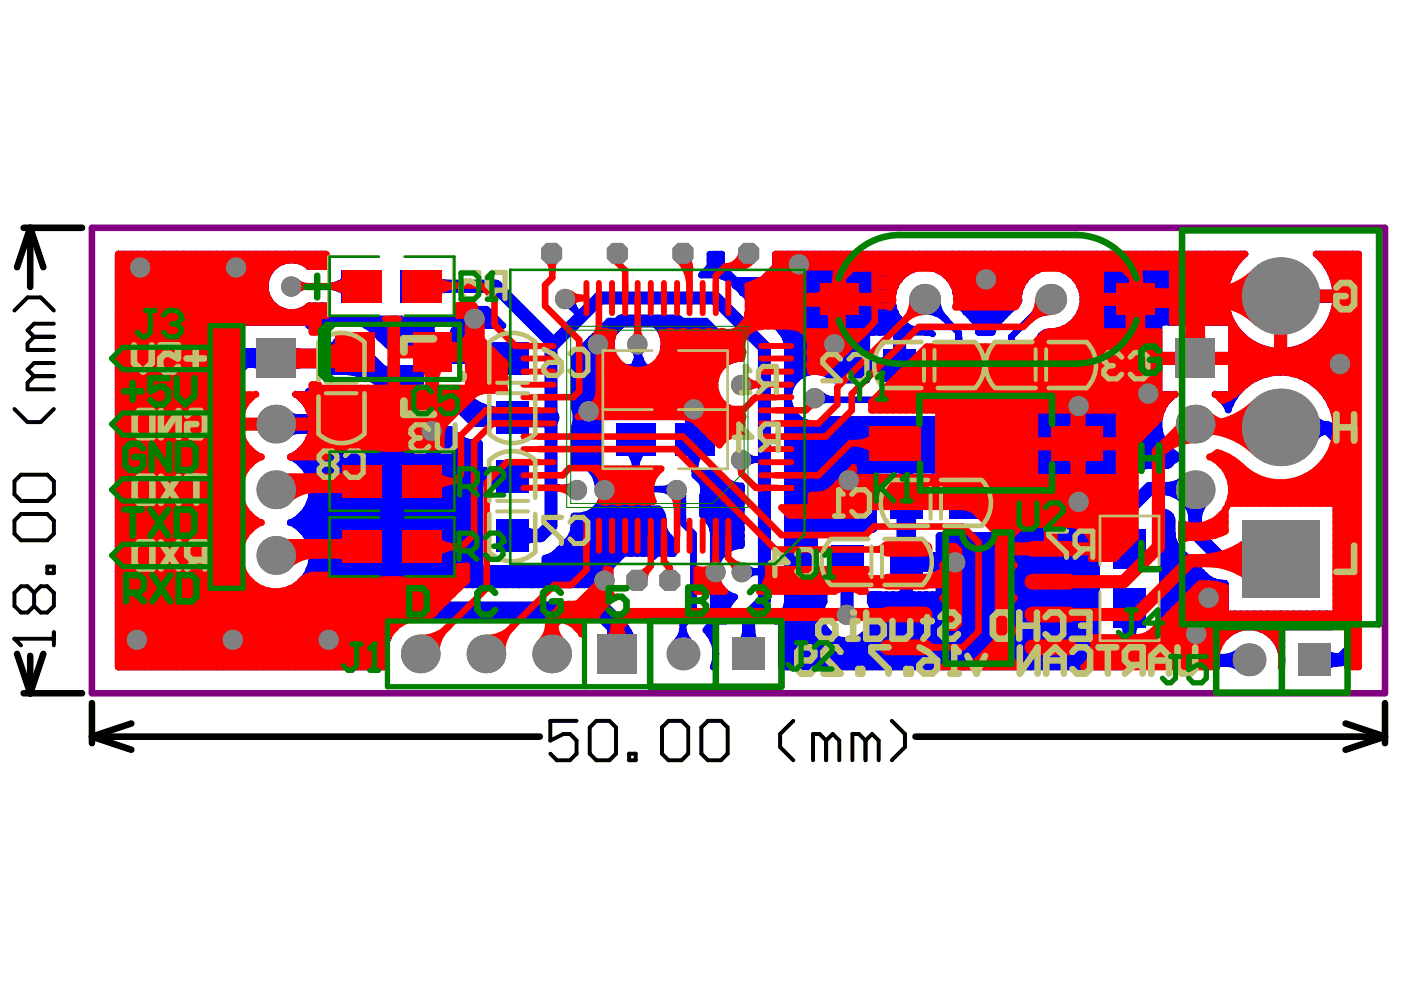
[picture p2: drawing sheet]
<svg xmlns="http://www.w3.org/2000/svg" width="297mm" height="210mm" viewBox="0 0 297 210" stroke-linecap="round" stroke-linejoin="round" font-family="sans-serif">
<g fill="none" stroke="#000" stroke-width="1.4">
<path d="M5 48.3h12.4M6.4 48.3l-2.8 8.4M6.4 48.3v12.5M6.4 48.3l2.8 8.4M3.6 138.6l2.8 8.4M6.4 139.1v7.9M9.2 138.6l-2.8 8.4M5 147h12.4M19.5 156.2l8.3 2.8M19.5 149.1v8.5M19.5 156.2h94.9M27.8 153.4l-8.3 2.8"/>
<path d="M194.1 156.2h99.5M285.3 153.4l8.3 2.8M293.6 149.1v8.5M293.6 156.2l-8.3 2.8"/>
</g>
<g fill="none" stroke="#000" stroke-width=".84">
<path d="M3.1 65.8l2.7-2.7h2.8l2.8 2.7M7.2 79.8l-1.4 1.4v1.3h5.6M7.2 71.4l-1.4 1.4v1.4h5.6M7.2 79.8h4.2M7.2 71.4h4.2M11.4 77h-4.2l-1.4 1.4 1.4 1.4M11.4 68.6h-4.2l-1.4 1.4 1.4 1.4M3.1 86.7l2.7 2.8h2.8l2.8-2.8M3.1 102l1.4-1.4h5.5l1.4 1.4v2.8l-1.4 1.4h-5.5l-1.4-1.4zM3.1 110.4l1.4-1.4h5.5l1.4 1.4v2.8l-1.4 1.4h-5.5l-1.4-1.4zM7.2 125.7l1.4-1.4h1.4l1.4 1.4v2.8l-1.4 1.4h-1.4l-1.4-1.4M7.2 125.7l-1.4-1.4h-1.3l-1.4 1.4v2.8l1.4 1.4h1.3l1.4-1.4"/>
<path d="M7.2 125.7v2.8M10 120.1h1.4v1.4h-1.4zM11.4 134v2.8M11.4 135.4h-8.3l1.4 1.4M122.2 152.8h-5.5v4.2l2.8-1.4h1.4l1.3 1.4v2.8l-1.3 1.4h-2.8l-1.4-1.4M125 154.2l1.4-1.4h2.8l1.4 1.4v5.6l-1.4 1.4h-2.8l-1.4-1.4zM133.4 159.8h1.4v1.4h-1.4zM140.3 154.2l1.4-1.4h2.8l1.4 1.4v5.6l-1.4 1.4h-2.8l-1.4-1.4zM148.7 154.2l1.4-1.4h2.8l1.4 1.4v5.6l-1.4 1.4h-2.8l-1.4-1.4zM168.2 152.8l-2.8 2.8v2.8l2.8 2.8M175.2 157l-1.4-1.4h-1.4v5.6M175.2 157v4.2"/>
<path d="M175.2 157l1.3-1.4 1.4 1.4v4.2M183.5 157l-1.4-1.4h-1.4v5.6M183.5 157v4.2M183.5 157l1.4-1.4 1.4 1.4v4.2M189.1 152.8l2.8 2.8v2.8l-2.8 2.8"/>
</g>
<circle cx="3.1" cy="135.4" r=".42" fill="#000"/>
<path d="M19.5 48.3h274.1v98.7h-274.1z" fill="none" stroke="#800080" stroke-width="1.4"/>
<g fill="none" stroke="#00f" stroke-width="1.4">
<path d="M25.1 56.5h33.1M25.1 59.3h31.3M25.1 55.1h43.8M25.1 57.9h31.8M26.5 53.9v87.5M27.8 53.9v87.5M29.2 53.9v87.5M30.6 53.9v87.5M32 53.9v87.5M33.4 53.9v87.5M34.8 53.9v87.5M36.2 53.9v87.5"/>
<path d="M37.6 53.9v87.5M39 53.9v87.5M40.4 53.9v87.5M41.8 53.9v24.6M43.2 53.9v22.5M44.6 53.9v21.1M45.9 53.9v19.7M47.3 53.9v18.3M48.7 53.9v17.2M50.1 53.9v16.5M51.5 53.9v14.4M52.9 53.9v14.4"/>
<path d="M54.3 53.9v14.4M55.7 53.9v14.4M57.1 53.9v3.9M58.5 53.9v2.3M59.9 53.9v1.6M61.3 53.9v1.2M62.7 53.9v1.2M62.8 59.7a3.3 3.3 0 0 0 2.4 1 3.3 3.3 0 0 0-2.4 1M64 53.9v1.6M65.4 53.9v2.6h3.5v-2.6h-43.8v87.5h56.9M65.5 56.5a5.6 5.6 0 0 0-7.7 .3 5.6 5.6 0 0 0 0 7.7 5.6 5.6 0 0 0 7.7 .4M66.8 53.9v2.6"/>
<path d="M68.2 53.9v2.6M73.9 58.7a6.7 6.7 0 0 1-4.7 2 6.7 6.7 0 0 1 4.7 1.9M149.1 57.9h5.3M150.4 56.7v1.6M150.5 56.5l-1.8 1.8a9.7 9.7 0 0 1 4.8 .4l1.6 1 10.4 10.5a4.9 4.9 0 0 1 1.4 3.4v53.6M150.5 56.5h2.5M150.5 56.5v-2.6h2.5v2.6M150.5 55.1h2.5M151.8 53.9v4.4M153 56.5l2.9 2.9M153.2 56.7v1.9M154.5 58v1.3h1.3"/>
<path d="M155.9 59.4v1.3h34M155.9 59.4h5.6M157.3 59.4v2.7h32.1M158.7 59.4v4.1h30.5M160.1 59.4v5.5h29.3M161.5 59.4v6.9h28.4M162.9 58v9.6h27.8v2.8M164.3 56.7v12.3h27.8v1.4M164.4 56.5v-2.6l99.6-.1a11.7 11.7 0 0 0-1 17 11.7 11.7 0 0 0 17 0 11.7 11.7 0 0 0-1-16.9h9.1v36.6l-3.5-3.5-1.4-.8-1-.3M164.4 56.5h97.2M164.4 55.1h98.3M164.4 56.5l-2.9 2.9"/>
<path d="M165.7 53.9v16.5h31.3M167.1 53.9v87.5M168.5 53.9v27M169.9 53.9v25.7M171.3 53.9v25.2M172.6 53.9v24.9M174 53.9v25M175.4 53.9v25.6M176.8 53.9v26.6M178.2 53.9v26.7M179.6 53.9v26.7M181 53.9v26.7"/>
<path d="M182.4 53.9v26.7M183.8 53.9v26.7h-6.8a5.6 5.6 0 0 0-7.7-.6 5.6 5.6 0 0 0-1 7.7 5.6 5.6 0 0 0 7.6 1.2M185.2 53.9v16.5M186.6 53.9v16.5M188 53.9v16.5M189.4 53.9v8.5M190.7 53.9v5.4h-29.1M192.1 53.9v4h-29.1M193.5 53.9v3.3M194.9 53.9v2.9M196.3 53.9v2.8M197.7 53.9v3"/>
<path d="M199.1 53.9v3.6M199.9 57.9h19M200.5 53.9v4.6M201.3 59.3h16.2M201.9 53.9v6.2M203.3 53.9v10.8l2.9 2.9h6.1M204.7 53.9v12.2M206.1 53.9v13.6M207.5 53.9v16.5M208.9 53.9v16.5M210.2 53.9v16.5M211.6 53.9v14.4"/>
<path d="M213 53.9v13.1M214.4 53.9v11.7M215.8 53.9v10.1M217.2 53.9v5.7M218.6 53.9v4.3M220 53.9v3.4M221.4 53.9v2.9M222.8 53.9v2.8M224.2 53.9v2.9M225.6 53.9v3.4M226.7 57.9h34.2M227 53.9v4.3"/>
<path d="M228.1 59.3h32.3M228.3 53.9v5.7M229.7 53.9v16.5M231.1 53.9v16.5M232.5 53.9v16.5M233.9 53.9v54.8M235.3 53.9v51.3h-23.7M236.7 53.9v49.9h-25.1M238.1 53.9v48.5h-26.5M239.5 53.9v47.2h-27.9M240.9 53.9v45.8h-32v-15.3M242.3 53.9v45.1"/>
<path d="M243.7 53.9v44.8M245.1 53.9v44.8M246.4 53.9v14.4M247.8 53.9v14.4M249.2 53.9v14.4M250.6 53.9v14.4M252 53.9v14.4M253.4 53.9v14.4M254.8 53.9v14.4M256.2 53.9v14.4M257.6 53.9v14.4M259 53.9v14.4"/>
<path d="M260.4 53.9v5.3M261.8 53.9v2.5M263.2 53.9v.7M279.9 53.9v.7M280.3 55.1h7.8M281.3 53.9v2.5M281.4 56.5h6.7M282.1 57.9h6M282.6 59.3h5.5M282.6 53.9v5.3M284 53.9v32.7M285.4 53.9v33.9"/>
<path d="M286.8 53.9v35.3M25.1 71.8h22.7l-4.8 4.9M25.1 60.7h31.2M25.1 67.6h80.2M25.1 64.9h33.1M25.1 73.2h21.3M25.1 74.6h19.9M25.1 76h18.5M25.1 78.8h16.5M25.1 77.4h17.2M25.1 70.4h25.2M25.1 69h25.7"/>
<path d="M25.1 66.3h43.8M25.1 62.1h31.3M25.1 63.5h31.8M43 76.7l-1.1 1.5-.4 1.2-.1 1.2v43.4l.1 1.3 .4 1.1 1.1 1.6M50.8 70.3v-2h15.3v2.1M51 70.4l-1.7 .5-1.4 1M57.1 63.6v4.7M58.5 65.1v3.2M59.9 65.8v2.5M61.3 66.3v2M61.7 60.7h14.9M62.7 66.3v2"/>
<path d="M64 65.8v2.5M66.8 64.9v4.1M68.2 64.9v4.1M68.7 69a6.8 6.8 0 0 1 7-.8 10.7 10.7 0 0 1 5 3.6l.7 .5M68.9 67.6v-2.7h-3.5v4.1h3.4M69.6 67.6v.7M76.6 67.6v.9M77.6 69h13.9M78 67.6v1.4M79.4 67.6v2.8M79.5 70.4h12M80.8 67.6v4.2h10.7"/>
<path d="M82.1 67.6v5.5M82.3 73.2h9.2M83.5 67.6v6.3M84.9 67.6v6.3M86.3 67.6v6.3M87.7 67.6v6.3M89.1 67.6v6.3M90.5 67.6v6.3M91.9 67.6v1M93.3 67.6v1M94.7 67.6v1M96.1 67.6v1"/>
<path d="M96.8 67.6v-2h6.4l3.5 3.4h-5.1M96.8 66.3h7.1M97.5 65.6v3M98.9 65.6v3M100.2 65.6v3M101.6 65.6v3M103 65.6v3M103.5 68.6h-12v5.3h-8.5l-1.7-1.5M104.4 66.8v2.2M105.8 68.2v.8M119.9 64.7l.7 .1 1 .6M119.9 63.3v.5l3.7 3.7"/>
<path d="M121.3 63.3l.3 1.7 .9 1.4M121.7 76h5.4M121.7 78.8h5.4M121.7 77.4h5.4M127.1 74.6h-4.6v23.7M129.5 68.1v5.5M129.6 73.2h-5.7v25.4M129.8 71.8h-4.5v27.3M130.2 70.4h-3.5v30M130.9 68.1v1.4M131.2 69h-3.1v4.6M132.5 68.1a5.6 5.6 0 0 0-2.8 5.5h-2.6v26.5h3.5v1.1l.3 1 .9 1.4"/>
<path d="M132.6 68.1h-3.5l-7.4 7.3v11M134.2 73.9a3.3 3.3 0 0 1 1 2.4 3.3 3.3 0 0 1 1-2.4M135.2 74.6l-.3 1.9-.6 1.1-.8 1M135.2 73.2a7.7 7.7 0 0 0 2.2 5.4M135.2 76.6l.3 1.6 1 1.4M135.2 72.9v6.3l-.1 .1M139.2 68.1v.9h11.5M140.2 70.4h11.8M140.6 71.8h12.8M140.6 68.1v3.6M140.7 73.6a5.6 5.6 0 0 0-2.8-5.5h11.8l7.5 7.5M140.8 73.2h14"/>
<path d="M140.8 73.6h14.2v2.8M142 68.1v5.5M143.4 68.1v5.5M144.8 68.1v5.5M146.2 68.1v5.5M147.6 68.1v5.5M149 68.1v5.5M150.4 68.8v4.8M151.8 70.2v3.4M153.2 71.5v2.1M154.5 72.9v.7M155 76h2.2l-.9 .1-1.3 .4"/>
<path d="M155 74.6h1.2M155.9 74.3v1.8M166.5 71.8h17.3M166.9 73.2h16.9M166.9 74.6h16.9M166.9 76h16.9M166.9 78.8h16.9M166.9 77.4h16.9M189.4 64.6v5.8M193.5 69.7v.7M196 70.2l1 .2 .8 .4M196 66a6.7 6.7 0 0 1 4.8 1.9"/>
<path d="M196.2 63.5l7.1 7.1v6.8M198.7 63.5l.3 1.9 .6 1.2 .8 1M201.3 75.4a6.7 6.7 0 0 0 2-4.7 6.7 6.7 0 0 0 1.9 4.7M202.2 60.7h14.4M202.6 62.1h13.5M202.7 63.5h13.3a6.8 6.8 0 0 1 6.8-6.8 6.8 6.8 0 0 1 6.8 6.8M203.4 64.7l-.5-.9a6.8 6.8 0 0 0-6.6-7.2 6.8 6.8 0 0 0-7.1 6.7 6.8 6.8 0 0 0 6.8 7M203.4 64.9h11.7M204.8 66.3h8.9M206.2 67.6l.9 1.3 .4 1.5M207.2 69h3.7M211.5 68.5l-.8 1.1-.3 .8h-2.9"/>
<path d="M214.4 71.4l-.1 1.2-.5 1.2-1.2 1.4M214.4 71.4l.4 1.8 .6 1.1 .8 .9M214.4 71.4v6M215.7 64.2l-4.2 4.3M216.1 63.5l-.3 .8M220.3 63.5l-.2 1.2-.4 1.1-1 1.4M221.4 70.6l-.8 .6M221.7 70.4h24M222.5 63.3l-8.1 8.1M222.8 64.7l-1.5 .3-1.3 .9M222.8 66.1a7.2 7.2 0 0 0-5.1 2.1M225.6 69.6v.8"/>
<path d="M226.7 69h19M227 68.8v1.6M228.1 67.6h32.7M228.3 67.4v3M228.9 60.7h31M228.9 66.3h31.5M229.5 64.9h30.4M229.5 62.1h30.3M229.6 63.5a6.9 6.9 0 0 1-7.4 6.8l-.5 .2M229.6 63.5h30.2M233.9 71.8h11.8M233.9 73.2h11.8"/>
<path d="M233.9 74.6h11.8M233.9 76h11.8M233.9 78.8h11.8M233.9 77.4h11.8M260.4 66.4v1.9M261.1 71.8h2.9M261.1 73.2h5.1M261.1 74.6h27M261.1 76h27M261.1 78.8h27M261.1 77.4h27M261.1 70.4h1.5"/>
<path d="M261.1 69h.5M261.8 69.3v14.9M263.2 71v11.4M264.5 72.2v9.1M265.9 73.1v7.2M267.3 73.8v6M268.7 74.2v5.1M270.1 74.5v4.6M271.5 74.5v4.4M272.9 74.5v4.6M274.3 74.2v5.1M275.7 73.8v6"/>
<path d="M276.8 73.2h11.3M277.1 73.1v7.2M278.5 72.2v9.1M279 71.8h9.1M279.9 71v11.4M280.4 70.4h7.7M281.3 69.3v14.9M281.4 69h6.7M282.2 67.6h5.9M282.6 66.4v19.6M282.6 66.3h5.5M283.1 60.7h5"/>
<path d="M283.1 64.9h5M283.2 62.1h4.9M283.2 63.5h4.9M25.1 94.1h16.3M25.1 83h16.3M25.1 85.7h16.3M25.1 87.1h16.3M25.1 98.3h16.3M25.1 99.7h16.3M25.1 92.7h16.3M25.1 96.9h16.3M25.1 95.5h16.3"/>
<path d="M25.1 81.6h16.3M25.1 88.5h16.3M25.1 89.9h16.3M25.1 84.4h16.3M25.1 80.2h16.3M25.1 91.3h16.3M61.5 96.8a7.7 7.7 0 0 1 4.6 7M61.5 96.9h40.1M62.7 96.3v1.1M62.7 83.7h2.7M62.7 83.5l1.4 1.3 1.4 2.1M63.6 98.3h38"/>
<path d="M63.6 95.5h38M63.6 84.4h1.8M64 83.7v1.1M64 95.1v3.6M64.9 94.1h.5M64.9 85.7h.5M64.9 99.7h36.7M65.4 93v7.8M65.5 93a7.7 7.7 0 0 1-4 3.9M66.1 81.6v1.4h-.7v3.9M66.8 95.5v28.5M68.2 95.5v28.5"/>
<path d="M69.6 95.5v28.5M71 95.5v28.5M72.4 95.5v28.5M73.8 95.5v28.5M75.2 95.5v28.5M76.6 95.5v28.5M78 95.5v28.5M79.4 94.1h22.2M79.4 87.1h2.2M79.4 92.7h17.8M79.4 88.5h12.1M79.4 89.9h12.1"/>
<path d="M79.4 91.3h16.4M80.8 86.9v37.1M82.1 87.3v36.7M83.5 87.3v36.7M84.1 87.1h7.4M84.9 86.9v37.1M86.3 86v38M86.5 85.9a5.6 5.6 0 0 1-7.2 .1l.1 38M86.6 85.9h4.9v5.1h4l1.3 1.3M87.7 85.9v38.1M89.1 85.9v38.1M90.5 85.9v38.1"/>
<path d="M91.9 91v33M93.3 91v33M94.7 91v33M96.1 91.6v32.4M96.9 92.3a5.9 5.9 0 0 0 4.7 1.7v30M97.5 92.8v31.2M98.9 93.7v30.3M100.2 94v30M121.7 86.4l.4 2.1M121.7 98.3a5.6 5.6 0 0 1 6.3 5.5M121.7 94.1h5.4M121.7 83h5.4"/>
<path d="M121.7 85.7h5.4M121.7 92.7h5.4M121.7 96.9h5.4M121.7 95.5h5.4M121.7 81.6h5.4M121.7 84.4h5.4M121.7 80.2h5.4M121.7 91.3h5.4M122 87.1h5.1M122 89.9h5.1M122.1 88.5l-.4 2.1v7.7h5.4M122.1 88.5h5"/>
<path d="M126 99.7h1.1M132.8 95.1a6.7 6.7 0 0 1 2 4.7 6.7 6.7 0 0 1 1.9-4.7M134.8 93.1v7.5l3 3.1h3.9l1.8 1.8M145.4 95.1a6.7 6.7 0 0 1 1.9 4.7 6.7 6.7 0 0 1 2-4.7M147.3 93.7v7.1l4.5 4.4M157.1 97.4h4.8M158.2 96.5a3.3 3.3 0 0 0 2.3 .9 3.3 3.3 0 0 0-2.3 1M158.2 80.6a3.3 3.3 0 0 0 2.3 1 3.3 3.3 0 0 0-2.3 .9M162.2 81.3l-.3 .3h-4.7M166.9 94.1h33.6M166.9 83h.5M166.9 85.7h.5"/>
<path d="M166.9 87.1h1M166.9 98.3h33.6M166.9 92.7h33.6M166.9 96.9h33.6M166.9 95.5h33.6M166.9 81.6h1M166.9 88.5h2.3M166.9 89.9h33.5M166.9 80.2h2.3M166.9 91.3h33.6M168.5 87.8v53.6M169.9 89.1v52.3"/>
<path d="M171.3 89.6v51.8M172.6 89.9v51.5M172.8 84.4l.3 .4h28l3.6 3.6v18.4l.1 .1M173.8 83.4a4.7 4.7 0 0 0 3.3 1.4M174 89.8v22.4M175.2 84.8l-.8 .1-.6 .4M175.4 89.2v23M176 88.9h23.4l1.1 1.2v9.6h-33.6M176.4 80.2h7.4M176.8 88.9v23.3M178.2 88.9v23.3M179.6 88.9v23.3"/>
<path d="M181 88.9v23.3M182.4 88.9v23.3M183.8 88.9v23.3M185.2 88.9v23.3h-18.3M186.6 88.9v10.8M188 88.9v10.8M189.4 88.9v10.8M190.7 88.9v10.8M192.1 88.9v10.8M193.5 88.9v10.8M194.9 88.9v10.8M196.3 88.9v10.8"/>
<path d="M197.7 88.9v10.8M199.1 88.9v10.8M207.5 84.4v.9M207.9 85.7h39.1M208.7 87.1h37.6M208.9 94.1h38.1M208.9 98.3h39.4M208.9 92.7h37.4M208.9 96.9h41.4M208.9 95.5h39.4M208.9 88.5h37M208.9 89.9h36.8"/>
<path d="M208.9 91.3h37M210.2 84.4v15.3M211.6 84.4v57M213 84.4v57M214.4 84.4v57M215.8 84.4v57M217.2 84.4v57M218.6 84.4v57M220 84.4v57M221.4 84.4v57M222.8 84.4v57M224.2 84.4v57"/>
<path d="M225.6 84.4v57M227 84.4v57M228.3 84.4v57M229.7 84.4v57M231.1 84.4v57M232.5 84.4v57M233.9 83h11.8M233.9 81.6h11.8M233.9 80.2h11.8M243.8 98.7a4.9 4.9 0 0 0-3.4 1.4M243.8 98.7a4.9 4.9 0 0 0-3.5 1.4M246.4 83.7v3.2"/>
<path d="M246.4 93v5.7M247.8 83.7v1.1M247.8 95.1v3.5M248 98.5l-.4 .2h-3.8M248.3 84.4h-41.8a5 5 0 0 1 2.4 4M249.2 83.5a7.7 7.7 0 0 0 1.1 13.4M249.2 96.3v1.1M249.2 83.7h-3.5v-15.4h15.4v15.4h-3.5M250.3 96.8l-1.2 .7-1.1 .9M257.6 83.5l1.5 1.3 .8 1 .6 1.1M258.6 84.4h3M259 83.7v1.1"/>
<path d="M259.8 85.7h1.1M260.4 83.7v3.2M261.1 83h1.6M261.1 81.6h3M261.1 80.2h5.3M276.7 80.2h11.4M278.9 81.6h9.2M280.3 83h7.8M281.4 84.4h6.7M282.1 85.7h6M282.2 85.9a11.7 11.7 0 0 0-11.2-7 11.7 11.7 0 0 0-10.6 8M282.2 85.9l1.5 .5 1.3 .9"/>
<path d="M284.7 87.1h3.4M286.1 88.5h2M287.5 89.9h.6M25.1 109.4h16.3M25.1 117.8h16.3M25.1 119.2h16.3M25.1 116.4h16.3M25.1 115h16.3M25.1 112.2h16.3M25.1 110.8h16.3M25.1 113.6h16.3M25.1 103.8h16.3"/>
<path d="M25.1 108h16.3M25.1 105.2h16.3M25.1 106.6h16.3M25.1 101.1h16.3M25.1 102.4h16.3M61.5 110.7a7.7 7.7 0 0 1 4.6 7.1M61.5 110.8h40.1M62.7 110.2v1.2M63.6 109.4h38M63.6 112.2h38M64 109v3.6M64.9 113.6h36.7"/>
<path d="M64.9 108h36.7M65.4 106.9v7.8M65.6 115h36M65.6 106.6h36M65.6 101.1h36M66 119.2h35.6M66 116.4h35.6M66 105.2h35.6M66 102.4h35.6M66.1 117.8a7.7 7.7 0 0 1-3.3 6.3M66.1 103.8a7.7 7.7 0 0 1-4.6 7.1M66.1 117.8h35.5"/>
<path d="M66.1 103.8h35.5M115.6 118.3v5.7M115.6 119.2h14.9M117 117.9v6.1M117 103.1l.2 .3h5.2M117.1 117.8h14.8M118 117l-1.1 .9-1.3 .5M118.1 103.4a4.7 4.7 0 0 1 3.3 1.4M118.3 116.6v7.4M118.6 116.4h24.3M119.7 115.3v8.7M120 115h22.9"/>
<path d="M120.3 114.8l-2.2 2.3M121.4 102.9l-.6 .4-.8 .1M121.6 112.2h19.2M121.7 110.8h18.9M122.5 109.4v14.6M123.9 109.1v14.9M125.3 108.6v15.4M126 108h13.8M126.7 107.3v16.7M127.3 106.6h7.6M127.3 101.1h3.3M127.8 105.2h5.7"/>
<path d="M127.8 102.4h3.2M128 103.8a5.6 5.6 0 0 1-6.3 5.6M128 103.8h4.1M128.1 100.1v23.9M129.5 100.1v20M130.9 102.2v16.5M131.9 103.6l3 3M132.3 117.3h5.5M132.3 117.3l-3 3v4M132.3 104v13.3M133.7 105.4v11.9M134.9 106.7l1.3 .9 1.6 .3"/>
<path d="M135.1 106.8v10.5M136.4 107.6v9.7M137.8 117.3l.7 .7 .7-.7M137.8 107.9h1.9M137.8 107.9v9.4M138.3 117.8h.5M139.2 107.9v9.4M139.7 107.9l.6 .8 .3 1v7.6M139.8 103.7l1.5 .3 1.2 .8M140.5 109.4h-18.8a6.1 6.1 0 0 1-1.4 5.4M140.6 110.9l.3 1.6 .9 1.4M141.6 113.6h-20.5v10.4"/>
<path d="M141.9 113.9l1 .9v2.5h-3.7M142 114v3.3M142.6 102.8l-.8 .6-1.3 .3M142.6 104.8a7.7 7.7 0 0 1 2.2 5.4M143.5 103.9l1 1.4 .3 1.6M144 103.4v.6l.8 1v5.9l2.2 2.3v17.1l-2.2 2.2M147.7 100.1l.7 .9 .4 1.1 .3 1.7M147.7 100.1h4.6M148.4 101.1h4.6M149 100.1v2.5M149 105.1v4.2l1 .9M149 108h8.2"/>
<path d="M149 105.2h8.2M149 106.6h8.2M149 102.4h5.8M149.1 103.8l-.1 1.3M149.1 109.4h8.1M149.1 103.8h8.1M150 110.2l.9 1.4 .3 1.6v17.1M150.4 100.1v10.6M150.5 110.8h6.7M151.1 112.2h6.1M151.2 117.8h1.8M151.2 119.2h1"/>
<path d="M151.2 116.4h3.5M151.2 115h6M151.2 113.6h6M151.8 100.1v41.3h-.6M152.3 100.1a5.6 5.6 0 0 0 4.9 2.9v12.7a5.6 5.6 0 0 0-5.4 4.8 5.6 5.6 0 0 0 4 6.1M153.2 101.3v16.3M154.5 102.3v14.1M155.9 102.9v12.9M166.9 109.4h18.3M166.9 117.8h5.7M166.9 119.2h5.7M166.9 116.4h5.7"/>
<path d="M166.9 115h5.7M166.9 110.8h18.3M166.9 113.6h5.7M166.9 103.8h18.3M166.9 108h18.3M166.9 105.2h18.3M166.9 106.6h18.3M166.9 101.1h18.3M166.9 102.4h18.3M199.1 117.8h33.4M199.1 119.2h33.4M199.1 116.4h33.4"/>
<path d="M199.1 115h33.4M200.5 113.6v27.8M201.9 113.6v27.8M202.7 104.7a6.7 6.7 0 0 0 2-4.8 6.7 6.7 0 0 0 1.9 4.8M203.3 113.6v27.8M204.7 113.6v27.8M206.1 113.6v27.8M207.5 113.6v27.8M208.9 113.6v27.8M210.2 113.6v27.8M211.6 109.4h20.9M211.6 112.2h20.9"/>
<path d="M211.6 110.8h20.9M211.6 108h22.9M211.6 106.6h23M232.5 113.6h-33.4v27.8M234.5 108v.7h-2M235.9 104.6a4.9 4.9 0 0 0-1.4 3.4M240.3 100.1l-4.4 4.4M245.5 108.7h.9v26.5l13.2-.1a7 7 0 0 1 8.4-1.4 7 7 0 0 1 3.6 7.7M246.2 108.4l1.2 .3 .6 .5M246.4 109.4h1.9M246.4 117.8h4.9M246.4 119.2h6.3"/>
<path d="M246.4 116.4h3.5M246.4 115h2.5M246.4 112.2h2.1M246.4 110.8h2.1M246.4 113.6h2.1M247.8 109v26.2M248 109.2l.5 .9v2.9M248.5 113a4.9 4.9 0 0 0 1.5 3.5M249.2 115.5v19.7M249.9 116.5l5.7 5.7M250.6 117.1v18.1M252 118.5v16.7"/>
<path d="M253.4 119.8v15.4M25.1 131.7h21.5M25.1 133.1h22.9M25.1 134.5h24.7M25.1 121.9h16.3M25.1 120.5h16.3M25.1 123.3h16.3M25.1 128.9h18.8M25.1 130.3h20.2M25.1 126.1h16.7v15.3M25.1 137.2h56.5M25.1 135.9h56.9"/>
<path d="M25.1 124.7h16.3M25.1 127.5h17.5M25.1 138.6h56.4M43 127.9l5.6 5.6M43.2 128.2v13.2M44.6 129.6v11.8M45.9 131v10.4M47.3 132.4v9M48.6 133.5l1.5 1.1 1.1 .4 1.3 .2h29.9M48.7 133.8v7.6M50.1 134.6v6.8M51.5 135v6.4"/>
<path d="M52.9 135.2v6.2M54.3 135.2v6.2M55.7 135.2v6.2M57.1 135.2v6.2M58.5 135.2v6.2M59.9 135.2v6.2M61.3 135.2v6.2M62.7 135.2v6.2M62.8 124h64.9l1.7 .3M63.6 123.3h65.7M64 122.9v1.1M64 135.2v6.2"/>
<path d="M64.9 121.9h64.4M65.4 120.8v3.2M65.4 135.2v6.2M65.6 120.5h63.7M66.8 135.2v6.2M68.2 135.2v6.2M69.6 135.2v6.2M71 135.2v6.2M72.4 135.2v6.2M73.8 135.2v6.2M75.2 135.2v6.2M76.6 135.2v6.2"/>
<path d="M78 135.2v6.2M79.4 135.2v6.2M80.8 135.2v6.2M82.1 135.2v.4M82.3 135.1a7.7 7.7 0 0 0-.3 6.3M103 120.5v3.5M104.4 120.5v3.5M105.8 120.5v3.5M107.2 120.5v3.5M108.6 120.5v3.5M110 120.5v3.5M111.4 120.5v3.5"/>
<path d="M112.8 120.5v3.5M114.2 120.5v3.5M144.8 132.5l-.2 1.3-.4 1.2-1.2 1.5M144.8 132.5l.4 1.9 .6 1.1 .8 1M144.8 132.5v3.4l2.8 2.7M149.6 133.6a7 7 0 0 1 1.6 7.8M150 133.2l-.3 .4M150.1 133.1h1.7M150.4 132.8v1.7h1.4M150.8 120.3a3.3 3.3 0 0 0 1-2.4 3.3 3.3 0 0 0 .9 2.4M151.2 130.3l-.3 1.6-.9 1.3M151.2 121.9h.6"/>
<path d="M151.2 120.5h.6M151.2 123.3h1M151.2 128.9h2.9M151.2 130.3h2.7M151.2 126.1h3.5M151.2 135.9h.6M151.2 124.7h1.8M151.2 127.5h3.8M153.2 124.9v6.8M154.5 126.1v2M155.3 127.1a5.3 5.3 0 0 0-1.4 4.6h-3M155.8 126.5l-.6 .6"/>
<path d="M157.3 121.2h4.1l.4 .5M158.3 120.3a3.3 3.3 0 0 0 2.4 .9 3.3 3.3 0 0 0-2.4 1M162.1 120.3h.1M165.5 130.7l-1.1 1h9.8M165.7 130.4v11h72.1l-1.8-1.6M165.7 133.1h9M165.7 134.5h10.3M165.7 137.2h69M165.7 135.9h66.8M165.7 138.6h69.5M165.8 130.3h8.2M166.7 128.9h7.5"/>
<path d="M166.9 127.2a4.9 4.9 0 0 1-1.4 3.5 4.9 4.9 0 0 0 1.4-3.5zM166.9 121.9h5.7M166.9 120.5h5.7M166.9 123.3h5.7M166.9 126.1h7.8v1.5M166.9 124.7h5.7M166.9 127.5h7.8M174 126.1v15.3M174.7 127.6a5.6 5.6 0 0 0 3.5 8.1 5.6 5.6 0 0 0 7-5.4M175.4 133.9v7.5M176.8 135.2v6.2M178.2 135.7v5.7"/>
<path d="M179.6 135.9v5.5M181 135.7v5.7M182.4 135.2v6.2M183.2 134.5h49.3M183.8 133.9v7.5M184.5 127.6l.5 1.3 .2 1.4M184.5 133.1h48M184.5 127.5h48M185 131.7h47.5M185 128.9h47.5M185.2 130.3h47.3M185.2 126.1v15.3"/>
<path d="M186.6 126.1v15.3M188 126.1v15.3M189.4 126.1v15.3M190.7 126.1v15.3M192.1 126.1v15.3M193.5 126.1v15.3M194.9 126.1v15.3M196.3 126.1v15.3M197.7 126.1v15.3M199.1 121.9h33.4M199.1 120.5h33.4M199.1 123.3h33.4"/>
<path d="M199.1 124.7h33.4M232.5 136.6h2.1l.4 1.7 1 1.4M232.5 126.1h-48v1.5M233.9 136.6v4.8M235.3 138.8v2.6M246.4 131.7h36M246.4 133.1h16.9M246.4 134.5h14.1M246.4 121.9h9.1M246.4 120.5h7.7M246.4 123.3h11M246.4 128.9h13.4"/>
<path d="M246.4 130.3h36M246.4 126.1h13.4M246.4 124.7h13.4M246.4 127.5h13.4M254.8 121.2v14M255.7 122.2a5.6 5.6 0 0 0 4.1 1.5M256.2 122.6v12.6M257.6 123.3v11.9M259 123.6v11.6M259.8 123.7v6.4h22.6v2.8h-10.6v8.5M260.4 130.1v4.5M261.8 130.1v3.5"/>
<path d="M263.2 130.1v3M264.5 130.1v2.8M265.9 130.1v2.8M266.4 133.1h5.4M267.3 130.1v3.3M268.7 130.1v3.9M269.3 134.5h2.5M270.1 130.1v5.2M270.5 135.9h1.3M271.4 137.2h.4M271.5 130.1v7.7M272.9 130.1v2.8"/>
<path d="M274.3 130.1v2.8M275.7 130.1v2.8M277.1 130.1v2.8M278.5 130.1v2.8M279.9 130.1v2.8M281.3 130.1v2.8M25.1 140h56.5M165.7 140h70.7M236.7 140.3v1.1"/>
</g>
<g fill="none" stroke="#00f" stroke-width="4.2">
<path d="M53 75.9l1.9 .3 1.1 .5 1 .8M57.1 74.6l-1.3 .9-1.6 .4M59.9 74.6a4.9 4.9 0 0 0 3.5 1.4 4.9 4.9 0 0 0-3.5 1.4M71.4 76l-19.6-.1-4.9 4.7v43.4l5.6 5.6h75.2l3.2 3.2v5.7M72.4 73.2a4.7 4.7 0 0 1 3.3 1.4M72.4 77.4a14.8 14.8 0 0 1 10.4 4.3M72.5 76.3h4.9l3.6 3.6h5.3M72.9 77.3a6.3 6.3 0 0 1 6.9 1.4M73.4 75l1.4 1 1.6 .3M79.5 78.4a5.2 5.2 0 0 0 5.6 1.1M100.7 67.5l-3.2 3.2v3.9h10.7l.1 .1M100.7 67.5a9.6 9.6 0 0 0-2.8 7.1"/>
<path d="M101.9 74.6a8.1 8.1 0 0 1 5.7 2.4M58.5 88.5l1.4 1.4h12.6v6.4l4.8 4.8h31.3M59.9 88.5a4.9 4.9 0 0 0 3.5 1.4 4.9 4.9 0 0 0-3.5 1.4M71.4 89.5l.8 1.3 .3 1.5M71.4 87.6a8.1 8.1 0 0 1-5.7 2.3M97.5 85l3.3 3.4 15.7 .1M97.8 84.8a12.4 12.4 0 0 0 8.7 3.6M104.8 88.4l1.5 .3 1.3 .8M147.3 80.7v12.3l-.1 .1M228.8 106.5v6l-6.7 6.7h-30v-11.9l-.4-.4M129.5 137.2a4.9 4.9 0 0 0 1.4-3.4 4.9 4.9 0 0 0 1.4 3.4M130.8 132.9a7.4 7.4 0 0 1 2.1 6"/>
</g>
<g fill="none" stroke="#00f" stroke-width="2.8">
<path d="M91.3 59.2l1.3 1 1.1 .4 1.1 .1-1.6 .3-1 .5-.9 .7M89.1 60.7h16l12.3 12.2 9.7-9.7h24.5l10.5 10.4v53.6l-3.4 3.4v8M97.5 69.3v5.3M116.8 73.5v37.9l-2.2 2.2h-6M126.1 72.9l-.1 .8-.5 .9M126.8 72.9l4.9-4.8h11.8l3.8 3.7v8.9M127.1 72.9l-3 3.1v21.4l4.1 4.2v21.5h-33.4l-3.2-3.3v-28.5M145.8 79.1l1-1.3 .4-1.1 .1-1.1 .3 1.6 .5 1 .7 .9M189.3 75.9l-.9 .7-1 .5-1.7 .3 1.7 .3 1 .5 .9 .7M190.7 71.1v6.3h-9.4l-4.3-4.3M225.5 78.9a9.9 9.9 0 0 1 3.3 7.3M227 71.1v12.6"/>
<path d="M227 77.4h6.2M228.9 77.1l-.1 .2v8.7M246.4 76h14M253.4 69v7M260.5 62.8h22M271.5 62.8v11M66.1 88.5h12.6M72.4 88.5v6.3M124.1 83.4l.3 1.7 1 1.5M125.4 87.6l-1 1.5-.3 1.8M125.5 98.8a7.1 7.1 0 0 1 2 5M271.6 90.8h9.9"/>
<path d="M277.9 88.2a3.9 3.9 0 0 0 3.6 2.6M281.5 90.8a4 4 0 0 0-3.7 2.5M281.5 90.8l5.7 5.7v40.5l-2.9 2.9h-5.6M91.6 100.6l.2 .2M102.3 101.1h6.3M110.1 112.1l.9 .7 1 .5 1.6 .3-1.1 .1-1.1 .4-1.3 1M179.6 119.3v11M192.1 100.4v6.2h-6.2M198.4 119.2h-6.3v6.2M239.3 110.9l-.3 1.8-1 1.5M239.3 110.2l.2 1.3 .4 1.2 1.1 1.5M246.2 103.6a7.5 7.5 0 0 1 5.3 2.2"/>
<path d="M251.5 105.8a6.5 6.5 0 0 1 1.9 4.6 6.5 6.5 0 0 1 1.9-4.6M251.5 101.9l-1 .8-1.1 .5-1.8 .4M253.3 103.6h-9.5l-4.5 4.4v8.4M253.4 106.5v6.5l5.7 5.7M259.1 118.7a8.1 8.1 0 0 1 6.7 3.6M259.1 118.7h12.7M265.6 115a7.5 7.5 0 0 1-6.5 3.7M157.3 137.2l.7-.9 .4-1 .3-1.7 .2 1.1 .3 1.1 1 1.4M178.1 120.6l.7 .9 .5 1 .3 1.7 .3-1.7 .5-1 .7-.9M238 131.1l.7 .8 .5 1 .3 1.7 .3-1.7 .4-1 .7-.8M239.5 129.5v6.8l3.7 3.7h21.6M263.3 138.4l-.9 .8-1.2 .5-1.8 .3"/>
<path d="M280.2 138.4l.9 .7 1 .5 1.7 .3-1.7 .3-1 .5-.9 .7M260.2 140l1.7 .4 1.5 .9"/>
</g>
<g fill="#808080">
<circle cx="169.4" cy="56" r="2.16"/>
<circle cx="180" cy="101.8" r="2.16"/>
<circle cx="209.1" cy="59.2" r="2.16"/>
<circle cx="69.7" cy="135.6" r="2.16"/>
<circle cx="124.8" cy="87.2" r="2.16"/>
<circle cx="253.6" cy="134.4" r="2.16"/>
<circle cx="243.4" cy="83.4" r="2.16"/>
<circle cx="49.4" cy="135.6" r="2.16"/>
<circle cx="50.1" cy="56.7" r="2.16"/>
<circle cx="29.7" cy="56.7" r="2.16"/>
<circle cx="29" cy="135.6" r="2.16"/>
<circle cx="172.7" cy="84.4" r="2.16"/>
<circle cx="126.8" cy="73" r="2.16"/>
<circle cx="128.2" cy="103.9" r="2.16"/>
<circle cx="128.2" cy="123.1" r="2.16"/>
<circle cx="100.6" cy="67.6" r="2.16"/>
<circle cx="91.5" cy="91.4" r="2.16"/>
<circle cx="157.3" cy="121.3" r="2.16"/>
<circle cx="151.7" cy="121.3" r="2.16"/>
<circle cx="176.9" cy="73" r="2.16"/>
<circle cx="202.5" cy="119.2" r="2.16"/>
<circle cx="228.7" cy="86.1" r="2.16"/>
<circle cx="147.1" cy="86.8" r="2.16"/>
<circle cx="157.1" cy="81.6" r="2.16"/>
<circle cx="157.1" cy="97.5" r="2.16"/>
<circle cx="119.8" cy="63.4" r="2.16"/>
<circle cx="122.3" cy="103.9" r="2.16"/>
<circle cx="143.5" cy="103.9" r="2.16"/>
<circle cx="135.1" cy="73" r="2.16"/>
<circle cx="228.7" cy="106.4" r="2.16"/>
<circle cx="179.5" cy="130.4" r="2.16"/>
<circle cx="61.8" cy="60.8" r="2.16"/>
<circle cx="256.3" cy="126.7" r="2.16"/>
<circle cx="284.1" cy="77.2" r="2.16"/>
<circle cx="58.5" cy="117.8" r="4.1"/>
<circle cx="58.5" cy="89.9" r="4.1"/>
<circle cx="103" cy="138.6" r="4.1"/>
<circle cx="58.5" cy="103.8" r="4.1"/>
<circle cx="196" cy="63.5" r="3.3"/>
<circle cx="222.8" cy="63.5" r="3.3"/>
<circle cx="89.1" cy="138.6" r="4.1"/>
<circle cx="117" cy="138.6" r="4.1"/>
<circle cx="144.8" cy="138.6" r="3.5"/>
<circle cx="253.4" cy="89.9" r="4.1"/>
<circle cx="264.8" cy="139.9" r="3.5"/>
<circle cx="271.5" cy="90.6" r="8.2"/>
<circle cx="253.4" cy="103.8" r="4.1"/>
<circle cx="271.5" cy="62.8" r="8.2"/>
</g>
<g fill="#808080">
<path d="M114.7 52.6l1.1-1.1h2.3l1.1 1.1v2.2l-1.1 1.2h-2.3l-1.1-1.2z" fill-rule="evenodd"/>
<path d="M142.6 52.6l1.1-1.1h2.2l1.1 1.1v2.2l-1.1 1.2h-2.2l-1.1-1.2z" fill-rule="evenodd"/>
<path d="M156.5 52.6l1.1-1.1h2.2l1.2 1.1v2.2l-1.2 1.2h-2.2l-1.1-1.2z" fill-rule="evenodd"/>
<path d="M54.3 71.8h8.4v8.4h-8.4z" fill-rule="evenodd"/>
<path d="M132.8 121.9l1.1-1.1h2.3l1.1 1.1v2.3l-1.1 1.1h-2.3l-1.1-1.1z" fill-rule="evenodd"/>
<path d="M155.2 135.2h7v6.9h-7z" fill-rule="evenodd"/>
<path d="M128.7 52.6l1.1-1.1h2.2l1.1 1.1v2.2l-1.1 1.2h-2.2l-1.1-1.2z" fill-rule="evenodd"/>
<path d="M126.7 134.5h8.4v8.3h-8.4z" fill-rule="evenodd"/>
<path d="M139.8 121.9l1.1-1.1h2.2l1.1 1.1v2.3l-1.1 1.1h-2.2l-1.1-1.1z" fill-rule="evenodd"/>
<path d="M249.2 71.8h8.4v8.4h-8.4z" fill-rule="evenodd"/>
<path d="M263.3 110.2h16.4v16.5h-16.4z" fill-rule="evenodd"/>
<path d="M275.3 136.4h6.9v7h-6.9z" fill-rule="evenodd"/>
</g>
<g fill="#00f">
<path d="M176.1 115.7h7v6.9h-7z" fill-rule="evenodd"/>
<path d="M188.7 115.7h6.9v6.9h-6.9z" fill-rule="evenodd"/>
<path d="M188.7 103.1h6.9v7h-6.9z" fill-rule="evenodd"/>
<path d="M201.2 103.1h7v7h-7z" fill-rule="evenodd"/>
<path d="M143.1 89.6h8.4v7h-8.4z" fill-rule="evenodd"/>
<path d="M143.1 77.1h8.4v7h-8.4z" fill-rule="evenodd"/>
<path d="M187.3 73.9h6.9v7h-6.9z" fill-rule="evenodd"/>
<path d="M199.8 73.9h7v7h-7z" fill-rule="evenodd"/>
<path d="M210.9 73.9h7v7h-7z" fill-rule="evenodd"/>
<path d="M223.5 73.9h6.9v7h-6.9z" fill-rule="evenodd"/>
<path d="M68.9 72.5h7v7h-7z" fill-rule="evenodd"/>
<path d="M95 82.5h5v5.1h-5z" fill-rule="evenodd"/>
<path d="M105.1 72.5h7v7h-7z" fill-rule="evenodd"/>
<path d="M95 72.1h5v5h-5z" fill-rule="evenodd"/>
<path d="M68.9 85h7v7h-7z" fill-rule="evenodd"/>
<path d="M105.1 110.1h7v7h-7z" fill-rule="evenodd"/>
<path d="M105.1 85h7v7h-7z" fill-rule="evenodd"/>
<path d="M82.8 77.4h7v5h-7z" fill-rule="evenodd"/>
<path d="M105.1 97.6h7v6.9h-7z" fill-rule="evenodd"/>
<path d="M130.6 89.6h8.4v7h-8.4z" fill-rule="evenodd"/>
<path d="M130.6 77.1h8.4v7h-8.4z" fill-rule="evenodd"/>
<path d="M236 112.2h7v8.3h-7z" fill-rule="evenodd"/>
<path d="M236 124.7h7v8.4h-7z" fill-rule="evenodd"/>
<path d="M84.9 57.2h8.4v7h-8.4z" fill-rule="evenodd"/>
<path d="M72.4 57.2h8.4v7h-8.4z" fill-rule="evenodd"/>
</g>
<g fill="none" stroke="#f00" stroke-width="1.4">
<path d="M58.5 53.9v2.3M59.9 53.9v1.6M61.3 53.9v1.2M62.7 53.9v1.2M65.4 53.9v2.6h3.8v-2.6M66.8 53.9v2.6M68.2 53.9v2.6M117.1 58.9l-1.5 1.5v4.5M65.4 64.9h3.8v2.1h-1.7M66.1 70.4h.9M68.2 64.9v2.1M81.7 67.6h2.8"/>
<path d="M82.8 70.4h1.3M82.8 73.2h1.3M82.8 71.8h1.3M82.8 77.4h1.3M82.8 78.8h1.3M82.8 74.6h1.3M82.8 76h1.3M98.9 64.7v2.3M99.3 70.4h1.6M99.3 73.2h4M99.3 71.8h2.6l4.5 4.5M99.3 77.4h7.8"/>
<path d="M99.3 78.8h7.5M99.3 74.6h5.4M99.3 76h6.8M99.3 67.6h1.4M100.4 64.7l.3 .3M102.1 60.6l2.7 2.7M51.5 83.7v3.2M51.5 93v7.8M54.3 96.3v1.1M62.7 96.3v.6M65.4 83.7v3.2M65.4 93v3.9"/>
<path d="M67.5 82.3v-.7h-1.4v2.1M69.2 95.1v1.8h-2.5M81.7 95.1h2.8M82.8 81.6h1.3M93.6 92.3v2.8M94.7 82.3v7.2M96.1 82.3v5.8M98.9 82.3v3M99.3 81.6h7.5M103 82.8h4.1M54.3 110.2v1.2M98.9 120v3.2"/>
<path d="M99 120v3.1M66.7 121.9h2.5v1M81.7 122.9h2.8M117 130.4v.6M118.3 129v2.1M121.1 128.2v4M122.1 133.1h1.1M122.5 127.9v5.6M123.5 127.5h5.7M123.9 127.1v3.9M124.3 120.8l-3.2 3.2M124.9 126.1h4.7"/>
<path d="M125.3 125.7v5.3M126.3 131h-3.1v3.5M127.7 123.3h1.6M128.4 121.9h.9M129.3 125.8l.7 .7M129.5 126v1.2M129.8 126.8l-2.4 2.4"/>
</g>
<path d="M58.5 74.9l1.1 1.1" fill="none" stroke="#f00" stroke-width="4.2"/>
<circle cx="122.2" cy="103.4" r=".7" fill="#f00"/>
<g fill="none" stroke="#f00" stroke-width="1.4">
<path d="M127 74.6h2.9M127 71.8h2.8M127 73.2h2.6M127 71.7l.1 .1M127.8 70.4h1.3M140.6 70.4v1.3M120.7 99.2h6l1.5 1.6M122.8 83l-1.2 1.2M123.9 87.7v.7M125.3 86.3v2.1M125.7 85.9l-1.2 1.4M126.7 84.5v3.9"/>
<path d="M126.7 99.4v1M139.2 99.4v1M138 120l-2.1 2.1M147.7 121.9h4.1M147.7 123.3h4.5"/>
</g>
<circle cx="151.8" cy="121.4" r=".7" fill="#f00"/>
<g fill="none" stroke="#f00" stroke-width="1.4">
<path d="M57.1 53.9v3.9M144.8 52.5v2.5l1.4 1.4M158.9 52.3v2.8l-1.4 1.4M161.1 59.4h.4M171.3 53.9v2.8M172.6 53.9v2.8M174 53.9v2.8M176.8 53.9v2.8M178.2 53.9v2.8M179.6 53.9v2.8M181 53.9v2.8M182.4 53.9v2.8"/>
<path d="M183.8 53.9v2.8M185.2 53.9v2.8M193.5 53.9v3.3M194.9 53.9v2.9M196.3 53.9v2.8M221.4 53.9v2.9M222.8 53.9v2.8M224.2 53.9v2.9M233.9 53.9v2.8M235.3 53.9v2.8M236.7 53.9v2.8M238.1 53.9v2.8"/>
<path d="M239.5 53.9v2.8M240.9 53.9v2.8M243.7 53.9v2.8M245.1 53.9v2.8M246.4 53.9v2.8M247.8 53.9v2.8M261.8 53.9v2.5M263.2 53.9v.7M279.9 53.9v.7M281.3 53.9v2.5M50.8 68.3v15.4M58.5 65.1v3.2"/>
<path d="M59.9 65.8v2.5M61.3 66.3v2M62.7 66.3v2M65.4 64.9v3.4M66.1 69h1.4M66.1 68.3v2.1M66.8 64.9v5.5M67.5 67v3.4M82.8 69h1.3M82.8 67.6v14.7M83.5 67.6v27.5M84.1 67.6v14.7"/>
<path d="M144.2 70.4h1.3M146.9 70.4h1.4M149.7 70.4h1.2M154.5 70.4v6.3M155.1 70.4h3.3M155.9 70.2v5.9M157.3 74.1v1.2M158.6 60.6v5.8M171.3 70.3v.8M172 78.8h.8M172.6 70.3v8.5M174 70.3v8.6"/>
<path d="M176.8 70.3v6.7M178.2 70.3v5.3M179.6 70.3v3.9M181 70.3v2.5M182.4 70.3v1.1M222.9 63.3l-.1 .2M261.1 70.4h1.5M268.7 74.2v5.1M270.1 74.5v4.6M271.5 74.5v4.4M272.9 74.5v4.6M274.3 74.2v5.1"/>
<path d="M66.8 81.6v15.3M68.2 82.3v14.6M69.6 82.3v12.8M71 82.3v12.8M72.4 82.3v12.8M73.8 82.3v12.8M76.6 82.3v12.8M78 82.3v12.8M79.4 82.3v12.8M80.8 82.3v12.8M82.1 82.3v12.8M82.8 80.2h1.3"/>
<path d="M84.9 82.3v12.8M87.7 82.3v12.8M89.1 82.3v12.8M90.5 82.3v12.8M91.9 82.3v12.8M93.3 82.3v12.8M147 86.7h.2M157.2 98v2.4M157.3 87.7v1.4M160.3 84.2l-2.5 2.5M172.9 84.9l-2.1 2.1M177.5 82.1v3.6"/>
<path d="M180.4 99.7h.6M180.6 83.5v3.5M181 99.1v2.1M184.8 85.2v1.8M185.2 84.8v2.2M188 82v5M190.1 94l.2 .2M237.3 99.7h3.4M237.3 95.5h3.4M237.3 94.1h3.9M237.3 96.9h3.4M237.3 98.3h3.4"/>
<path d="M245.7 83.7h3.5M246.4 83.7v3.2M247.8 83.7v1.1M256.5 96.9h4M257.6 83.7h3.5M257.6 96.3v1.1M258.6 98.3h3.9M258.6 84.4h2M259 83.7v1.1M259 96.2v2.5M260.4 83.7v.8M260.4 96.9v3.9"/>
<path d="M261.1 83h1.5M89.4 102h6.9M154.4 118.3l2.1 2.1h.4M167.1 107.6v1.4M168.5 107.6v1.7M169.9 107.6v1.7M171.3 107.6v1.7M172.6 105v4.3M173.5 105h-1.5v2.6h-6.3l1.7 1.7M174 104.8v4.5M176.8 103.3v6M179.1 101.1h1.9"/>
<path d="M182.4 108.7l-.6 .6M200.4 119.2h2.9M200.5 119v1.7M201.1 117.8h2.2M201.2 115.8h1.2l.9 .8M201.2 116.4h1.8M210.5 112.2h5.3M211.6 116.4h2.1M211.6 119.2h3M211.6 117.8h2.3M211.6 115h2.3M214.4 119v1.7"/>
<path d="M231.8 116.4h6.6M237.3 101.1h3.4M256.5 110.8h3.3M258.6 109.4h1.2M259.8 107.9v4.7M51.5 120.8v20.6M54.3 124.2v17.2M55.7 124.9v16.5M57.1 125.3v16.1M58.5 125.4v16M59.9 125.3v16.1M61.3 124.9v16.5"/>
<path d="M62.7 124.2v17.2M65.4 122.1v19.3M66.8 121.9v19.5M68.2 121.9v19.5M69.6 122.9v18.5M71 122.9v18.5M72.4 122.9v18.5M73.8 122.9v18.5M76.6 122.9v18.5M78 122.9v18.5M79.4 122.9v18.5M80.8 122.9v18.5"/>
<path d="M82.1 122.9v12.7M83.5 122.9v10.6M84.9 122.9v9.3M87.7 122.9v8.2M89.1 122.9v8.1M90.5 122.9v7.9M91.9 122.9v7.1M93.3 122.9v5.9M94.7 122.9v4.5M96.1 122.9v3.1M162.9 120.4v.8M162.9 120.5h.4"/>
<path d="M192.8 137.2l-.2 .3M200.4 120.5h2.9M200.4 126.1h2.9M200.4 127.5h2.9M200.5 126v1.6M201.1 131.7h2.2M201.1 128.9h2.2M201.1 121.9h2.2M201.2 130.3h2.1M201.2 123.3h2.1M203.3 132.2l-.9 .9h-2M207.5 139.8v1.6"/>
<path d="M210 137.2h3.7M210.2 137v4.4M211.6 120.5h3M211.6 126.1h3M211.6 130.3h2.1M211.6 131.7h2.3M211.6 127.5h3M211.6 128.9h2.3M211.6 133.1h3M211.6 121.9h2.3M211.6 123.3h2.1M211.6 134.5h3"/>
<path d="M214.4 126v1.6M214.4 132.9v1.7M214.4 139.9v1.5M254.4 123.7h1.5M260.4 130.1v4.5M261.8 130.1v3.5M263.2 130.1v3M265.9 130.1v2.8M266.4 133.1h5.4M267.3 130.1v3.3M268.7 130.1v3.9M269.3 134.5h2.5"/>
<path d="M271.4 137.2h.4M271.8 139.9v1.5M272.9 130.1v2.8M274.3 130.1v2.8M277.1 130.1v2.8M278.5 130.1v2.8M279.9 130.1v2.8M281.3 130.1v2.8M282.6 130.1v2.8M199.1 141.4h5M206.1 141v.4"/>
</g>
<path d="M91.6 74.6v16.7M177.1 63.3l-.1 .3h.5M177.9 63.5h6.9M228.3 94.1v6.4M228.8 106.3v.5M192.1 130.3h.6" fill="none" stroke="#f00" stroke-width="2.8"/>
<path d="M271.5 63.2h1.4M77.7 102.4l.3 .3" fill="none" stroke="#f00" stroke-width="4.2"/>
<circle cx="91.6" cy="91.3" r="1.39" fill="#f00"/>
<g fill="none" stroke="#f00" stroke-width="1.4">
<path d="M25.1 53.9v87.5M26.5 53.9v87.5M27.8 53.9v87.5M29.2 53.9v87.5M32 53.9v87.5M33.4 53.9v87.5M34.8 53.9v87.5M36.2 53.9v87.5M37.6 53.9v87.5M39 53.9v87.5M40.4 53.9v87.5M43.2 53.9v87.5"/>
<path d="M44.6 53.9v87.5M45.9 53.9v87.5M47.3 53.9v87.5M48.7 53.9v87.5M50.1 53.9v87.5M51.5 53.9v14.4M54.3 53.9v14.4M55.7 53.9v14.4M61.8 55.1h7.4M64 53.9v1.6M117.1 52.5v6.4M132.6 57.3v5.9"/>
<path d="M146.2 56.4v6.8M151.8 58.5v4.7M160.1 60v9.5M161.5 59.4v9.8M162.9 58v11.2M165.7 53.9v15.3M167.1 53.9v15.3M168.5 53.9v15.4M169.9 53.9v15.8M170.3 56.7v13.3M185.5 56.7v11.5l-2 2.1M189.4 53.9v8.5"/>
<path d="M190.7 53.9v5.4M192.1 53.9v4M199.1 53.9v3.6M200.5 53.9v4.6M201.9 53.9v6.2M203.3 53.9v11.2M204.7 53.9v11.2M206.1 53.9v11.2M207.5 53.9v11.2M210.2 53.9v11.2M211.6 53.9v11.2M213 53.9v11.2"/>
<path d="M214.4 53.9v11.2M215.8 53.9v10.4M217.2 53.9v5.7M218.6 53.9v4.3M225.6 53.9v3.4M227 53.9v4.3M228.3 53.9v5.7M229.7 53.9v33.1M232.5 53.9v33.1M233.4 56.7v13.6M248.5 56.7v11.6M249.2 53.9v14.4"/>
<path d="M250.6 53.9v14.4M252 53.9v14.4M254.8 53.9v14.4M256.2 53.9v14.4M257.6 53.9v14.4M259 53.9v14.4M260.4 53.9v5.3M282.6 53.9v5.3M284 53.9v79M285.4 53.9v79M288.1 53.9v87.5M57.1 63.6v4.7"/>
<path d="M61.8 66.3h7.4M62.1 60.7h14.8M89.7 60.6h12.4M97 64.7v2.3h2.3v15.3h-15.2M97 66.3h3.7M97 64.9h3.5M97.2 64.7h3.2M97.5 64.7v2.3M99.3 69h1.4M100.2 64.7v19.2M100.7 65v3.9M101.6 71.5v11.6"/>
<path d="M103 72.9v9.9M104.4 74.3v8.5M104.8 63.3v5.6M105.8 75.7v7.1M109.3 73.4h4.9M120 63.2h4.3M122.8 72.1v10.9M127 63.2v8.5M127 72.1v10.9M128.1 70.3v18.1M129.5 70.4v18M132.3 77.7v10.7"/>
<path d="M133.7 78.2v10.2M135.1 78.5v9.9M135.2 63.2v10.7M136.4 78.4v10M137.8 77.8v10.6M139.2 76.8v11.6M140.6 74.2v14.2M143.4 70.4v18M144.8 70.3v18.1M146.2 70.4v18.1M147.6 70.3v19.2M149 70.4v20.5"/>
<path d="M150.4 70.3v22M151.8 70.4v9.9M157.3 69.3v3.4M158.7 60.6v9.6M190.7 79.2v7.8M192.1 77.8v9.2M193.5 76.4v10.6M194.9 75v12M196.3 73.6v13.4M199.1 73.5v34M200.5 73.5v34M201.9 73.5v34"/>
<path d="M203.3 73.5v34M204.7 73.5v34M206.1 73.5v34.4M207.5 73.5v35.6M210.2 73.5v38.4M211.6 73.5v67.9M213 73.5v67.9M214.4 73.5v40.2M215.8 73.5v38.7M217.2 73.5v38M218.6 73.1v38.1M221.4 70.7v16.3"/>
<path d="M222.8 70.3v16.7M224.2 70.2v16.8M225.6 69.6v17.4M227 68.8v18.2M228.3 67.4v19.6M233.9 70.3v16.7M235.3 70.3v16.7M236.7 70.3v16.7M238.1 70.3v46.3M239.5 70.3v45M240.9 70.3v24.5M243.7 70.3v20.7"/>
<path d="M245.1 70.3v19.3M245.7 70.3v13.4M260.4 66.4v1.9M261.1 69h.5M261.1 68.3v15.4M261.8 69.3v14.4M263.2 71v11.4M265.9 73.1v7.2M267.3 73.8v6M277.1 73.1v7.2M278.5 72.2v9.1M279.9 71v11.4"/>
<path d="M281.3 69.3v14.9M282.6 66.4v20.6M50.8 83.7h3.5M52.9 83.7v1.1M52.9 95.1v3.6M61.5 96.9h7.7M62.7 83.7h3.4M63.6 95.5h5.6M64 83.7v1.1M64 95.1v1.8M84.5 95.1h9.1M97.5 82.3v4.4"/>
<path d="M97.7 92.3v8.3M99.3 80.2h7.8M100.1 84.1l-5.3 5.3M103 87h11.2M114.2 89.8h-9.8l-3.9 3.9v19.6M114.2 98h-6.7l-4.3 4.3v22.4M114.2 84.2h7.4M120.7 99.2l-1.4 1.6h-5.1M128.1 99.4v7.1M129.5 99.4v6.9M132.3 99.4v6.9M133.7 99.4v7.1"/>
<path d="M135.1 99.4v6.9M136.4 99.4v7.1M137.8 99.4v6.9M151.8 82.8v10.9M154.5 86.4v6.2M155.9 87v5M157.3 90.5v1.2M189.4 80.6v6.4M199 87v14.2M237.3 87v14.2M240.7 95.9v18.1l-4.4 4.5M261.8 97.7v9.1"/>
<path d="M263.2 98.8v8M279.9 98.8v8M281.3 97.2v9.6M282.6 94.2v12.6M51.5 106.9v7.8M52.9 109v3.6M89.5 116h8.4M114.2 103.4h8M124.3 113.6v7.2M128.2 100.8v3M138 113.6v6.4M140.8 113.6v5.6"/>
<path d="M143.5 103.8v9.8M151.8 113.6v7.8M154.4 113.6v4.7M157.2 100.4l3.1 3M176.5 103.7l4.5-4.6v10.2M178.2 101.9v7.4M179.6 100.5v8.8M182.4 101.2v7.5M183.8 101.2v6.5M185.2 101.2v6.3M185.3 111.6l-1.8 1.8M188 101.2v6.3"/>
<path d="M189.4 101.2v6.3M190.7 101.2v6.3M192.1 101.2v6.3M193.5 101.2v6.3M194.9 101.2v6.3M196.3 101.2v6.3M201.9 115.8v17.3M203.3 116.6v15.6M204.1 111.6l3.4 3.4v18.9l-3.4 3.3M211.4 113.6h3.2M221.4 101.2v10M222.8 101.2v10"/>
<path d="M224.2 101.2v10M225.6 101.2v10M227 101.2v10M228.3 101.2v10.3M229.7 101.2v11M232.5 101.2v17.3M233.9 101.2v17.3M235.3 101.2v17.3M236.7 101.2v16.8M250.5 110.8v3.6M250.6 110.9v3.5M252 111.4v2.6"/>
<path d="M254.8 111.4v2.6M256.2 110.9v3M257.6 110.2v3.4M259 109v4M265.9 100.9v5.9M267.3 101.6v5.2M268.7 102v4.8M270.1 102.3v4.5M271.5 102.3v4.5M272.9 102.3v4.5M274.3 102v4.8M277.1 100.9v5.9"/>
<path d="M278.5 100.1v6.7M283.2 106.8v23.3M97 120.5h2M97 121.9h2M97.9 120.1h-.9v2.8h-12.5M117.5 124h3.6M119.7 128.2v3.3M120 131.7h3.2M121.1 128.2h-1.9l-2.8 2.9M126.3 124.7h3M126.7 124.3v5.8M127.3 123.9l-3.2 3"/>
<path d="M128.1 122.6v6M129.3 121v4.8M147.7 120.7v4.7M149 121v4.4M150.4 120.7v4.7M161.5 124.9v.5M162.9 121.2v4.2M165.7 120.7v4.7M167.1 120.7v4.7M168.5 120.7v4.7M169.9 120.7v4.7M171.3 120.7v4.7"/>
<path d="M172.6 120.7v4.7M174 120.7v4.7M176.8 120.7v4.7M178.2 120.7v4.2M179.6 120.7v4h3.6M181 120.7v4.2M182.3 125.4h1.2M182.4 120.7v4.7M201.1 124.7h2.2M211.2 135.9h2.7M211.6 124.7h2.3M232.5 135.2v6.2"/>
<path d="M233.9 135.2v6.2M235.3 135.2v6.2M236.7 135.2v6.2M238.1 135.2v6.2M239.5 135.2v6.2M240.9 135.2v6.2M243.7 134.3v7.1M245.1 133.1v8.3M246.4 131.7v9.7M247.8 130.3v11.1M249.2 128.9v12.5M250.6 127.5v13.9"/>
<path d="M252 126.1v15.3M254.8 123.7v17.7M256.2 123.7v17.7M257.6 123.9v17.5M259 124.2v11.9M259.8 124.4v5.7M270.1 130.1v5.2M270.5 135.9h1.3M271.5 130.1v7.7M271.8 132.9v7M285.7 132.9v8.5"/>
</g>
<path d="M75.2 74.6l-1.4 1.4h-14.2M100.7 67.8v4.2l-2.7 2.6h-6.4M58.5 116.4h19.3" fill="none" stroke="#f00" stroke-width="4.2"/>
<g fill="none" stroke="#f00" stroke-width="2.8">
<path d="M177.9 57.3v12.3M180.4 56.2l-2.5 2.5M84.8 74.6h13.8M177 63.6v9.3M271.5 62.8v11M51.5 89.9h13.9M147.2 80v6.7M228.3 87.7v6.4M228.8 86.3v20M250.9 90.6l-5.3 5.3v20.1M222.8 111.9v4.5M228.8 106.8l-6 5.9"/>
<path d="M117 131.7v6.9M128.5 122.9l-5.8 5.9h-2.3l-3.4 3.4"/>
</g>
<circle cx="120" cy="63.2" r=".7" fill="#f00"/>
<g fill="none" stroke="#f00" stroke-width="2.8">
<path d="M177.9 59l.4 1.7 .9 1.4M177.9 58.7a4.7 4.7 0 0 1-1.3 3.4M180.4 56.2h58l2.5 2.5M200.4 56.2a11.7 11.7 0 0 1 8.2 3.5M207.2 56.2a4.9 4.9 0 0 1 3.4 1.5M211.1 56.2a4.9 4.9 0 0 0-3.5 1.5M217.9 56.2a11.7 11.7 0 0 0-8.3 3.5M240.9 57.3v12.3M89.7 76.5a6.5 6.5 0 0 1 1.9 4.7 6.5 6.5 0 0 1 1.9-4.7M171 63.5h6.9M172.8 63.6l1.5 .3 1.3 .9M175.6 62.1l-.8 .7-1.1 .5-1.6 .3"/>
<path d="M175.7 64.7l.9 1.4 .4 1.7M177 63.6h-13.4l-16.4 16.4M178.4 64.8a4.9 4.9 0 0 0-1.4 3.4M234.1 63.5h13.7M239.5 62.1l1-1.5 .4-1.7 .3 1.7 1 1.5M246.4 76h14M253.4 69v7M260.5 62.8h22M220.1 94.1h16.5M226.8 95.6a6.7 6.7 0 0 1 2 4.8M228.8 87.8a6.7 6.7 0 0 1-2 4.8M228.8 89.9l.2 1.5 .9 1.2"/>
<path d="M229.9 95.6l-.9 1.2-.2 1.5M250.9 90.6h21.2M253.4 92.6a11 11 0 0 0-7.8 3.2M254.9 90.6a16.6 16.6 0 0 1 11.8 4.9M255.3 88a9.3 9.3 0 0 0 7.2 2.7 9.9 9.9 0 0 1 6.1 2.8M258.3 90.6l-1.6 .3-1.4 .9M266.6 85.8a16.3 16.3 0 0 1-11.5 4.8M268.7 87.8a9.6 9.6 0 0 1-6.8 2.8M202.6 119.3l-4.1 4M214.4 116.4h16.7M228.1 106.3l-.2 .9-.6 1M245.6 116l-7.4 7.3h-15.4"/>
<path d="M255.9 118.9a15.2 15.2 0 0 1 10.7 4.4M262.6 118.9a8.5 8.5 0 0 1 6 2.5M266.7 113.7a17.8 17.8 0 0 1-12.6 5.2M268.6 115.7a11 11 0 0 1-7.8 3.2M271.9 118.9h-19.5l-11.4 11.4h-18.2M115.1 136.6a6.1 6.1 0 0 0 1.9-4.4 6.1 6.1 0 0 0 1.8 4.4M130.9 132.7l-.4 1.8-.6 1.2-.8 .9M130.9 132.7l.1 1.2 .5 1.2 1.2 1.5M130.9 132.7v6.1M183.8 123.3h16.7M192.1 130.3h-58.9l-2.3 2.4M200.8 121.1a6.7 6.7 0 0 1-4.8 2"/>
</g>
<g fill="none" stroke="#f00" stroke-width="1.4">
<path d="M25.1 56.5h33.1M25.1 59.3h31.3M25.1 53.9h44.1M25.1 55.1h36.7M25.1 57.9h31.8M30.6 53.9v87.5M41.8 53.9v87.5M52.9 53.9v14.4M62.8 59.7a3.3 3.3 0 0 0 2.4 1 3.3 3.3 0 0 0-2.4 1M65.5 56.5a5.6 5.6 0 0 0-7.7 .3 5.6 5.6 0 0 0 0 7.7 5.6 5.6 0 0 0 7.7 .4M74.2 58.7a6.7 6.7 0 0 1-4.7 2 6.7 6.7 0 0 1 4.7 1.9M92.1 58.7l1.7 1.2 1.3 .5 1.4 .2"/>
<path d="M115.9 54.8l.9 1.3 .3 1.5M118 54.8l-.7 1.3-.2 1M130.9 52.5v3.2l1.7 1.6M143.7 54.8a8.5 8.5 0 0 1 2.5 6M144.8 53.7l.7 .9 .5 1 .3 1.7M153.7 56.5h3.8M153.7 56.5l-1.9 2M157.3 53.5a3.6 3.6 0 0 1-3.6 3M158.7 53.7a3.3 3.3 0 0 1-3.3 2.8M159.9 53.9a3.1 3.1 0 0 1-3 2.6M161 59.4l-2.1 1M161.6 59.3h8.7"/>
<path d="M163 57.9h7.3M164.3 56.7v12.5M164.4 56.5h97.2M164.4 55.1h98.3M164.4 56.5l-2.9 2.9M170.3 56.7h15.2M175.4 53.9v2.8M185.5 59.3h5.2M185.5 57.9h6.6M197.7 53.9v3M199.9 57.9h19M201.3 59.3h16.2"/>
<path d="M208.9 53.9v11.2M220 53.9v3.4M226.7 57.9h6.7M228.1 59.3h5.3M231.1 53.9v33.1M233.4 56.7h15.1M242.3 53.9v2.8M248.5 59.3h11.9M248.5 57.9h12.4M253.4 53.9v14.4M280.3 55.1h7.8M281.4 56.5h6.7"/>
<path d="M282.1 57.9h6M282.6 59.3h5.5M286.8 53.9v87.5M288.1 53.9l-9.1-.1a11.7 11.7 0 0 1 1 17 11.7 11.7 0 0 1-17 0 11.7 11.7 0 0 1 1-17l-99.6 .1v2.6M25.1 70.4h25.7M25.1 73.2h25.7M25.1 71.8h25.7M25.1 74.6h25.7M25.1 76h25.7M25.1 77.4h25.7M25.1 78.8h25.7M25.1 62.1h31.3"/>
<path d="M25.1 60.7h31.2M25.1 63.5h31.8M25.1 64.9h33.1M25.1 66.3h36.7M25.1 67.6h42.4M25.1 69h25.7M50.8 68.3h15.3M64 65.8v2.5M67.6 70.4h-.6M93.8 60.6l-1.4 .2-1.3 .9M97.2 60.6a7.2 7.2 0 0 0-5.1 2.1M100.7 68.9l.3 1.6 .9 1.4"/>
<path d="M104.8 68.9l4.5 4.5M106.3 76.3l.6 .5M107 76.7l.2 .7M107.2 77.4l-.3 1.4 .3 1.3M115.6 64.9l7.2 7.2M121 62.2l.7 .6 1.2 .3M123.6 63.2l-1.5 .3-1.2 .8M126.7 70.5l.3 1.6M127 69l-.3 1.6-.9 1.3M127 76h3.6M127 77.4h4.9M127 78.8h25.3"/>
<path d="M127.1 70l.3 1.2 .5 .7M128.3 70.2l-1.7 .2M128.4 70.2l1.8 .2M130.9 76.4v12M135.2 69.7l.3 1.5 .6 .8M135.3 69.5l-.2 1.3-.8 1.2M138.5 77.4h15.1M139.8 76h17.4M140.2 70.5a5.6 5.6 0 0 1-5 8 5.6 5.6 0 0 1-5-8M140.5 74.6h17M140.6 71.8h17M140.8 73.2h16.5"/>
<path d="M141.5 70.4h1.2M142 70.3v18.1M142.1 70.2l-1.1 .2h-.8M142.2 70.2l1.3 .2 1.4-.2M144.8 70.2l1.4 .2 1.3-.2M147.6 70.2l1.4 .2 1.3-.2M150.4 70.2l1.4 .2 1.3-.2M152.5 70.4h1.2M153.2 70.3v7.4M157.3 76a5.6 5.6 0 0 0-5.7 5.6 5.6 5.6 0 0 0 5.7 5.5M157.6 74.6l-.3 1.3M157.6 69h12.7"/>
<path d="M158.3 67.6h12M158.4 66.4a4 4 0 0 1-5.3 3.8M158.6 62.1h11.7M158.6 60.7h11.7M158.6 63.5h11.7M158.6 64.9h11.7M158.6 66.3h11.7M159 60.4l-.5 .2M161.4 69.3a4 4 0 0 0-3.8 5.4M161.4 69.2h6.4M167.8 69.3l1.5 .3 .9 .5M170.4 70.3a4 4 0 0 1 1.2 4.4"/>
<path d="M170.6 70.3h12.9l-8.9 8.8M170.7 70.4h12.7M171.6 74.6a4 4 0 0 1 0 2.8M171.6 77.4l.2 1.4M171.7 71.8h10.3M171.7 74.6h7.5M171.7 77.4h4.7M171.9 78.9l1.4-.1 1.3 .3M172 73.2h8.6M172 76h5.8M172.8 78.8h2.2M175.4 70.3v8.1"/>
<path d="M185.5 63.5h3.7a6.8 6.8 0 0 1 7.7-6.8 6.8 6.8 0 0 1 5.8 8.5M185.5 62.1h3.9M185.5 60.7h4.4M185.5 64.9h3.3M189.4 63.5l-.3 1.1-.5 .6M191.2 78.8h54.5M192.6 77.4h53.1M193.5 63.5a6.7 6.7 0 0 1-1.9 4.7M194 76h51.7M195.3 74.6h50.4M196 66.1l-1.9 .3-1.2 .6-1 .8M196.2 63.5l-18.7 18.6"/>
<path d="M197.7 73.5v13.5M202.2 60.7h14.4M202.6 62.1h13.5M202.6 64.9h12.9M202.6 65.1h12.7M202.7 63.5h13.3M208.9 73.5v37M216 63.5l-.2 .8-.5 .6M216 63.5a6.8 6.8 0 0 1 6.8-6.8 6.8 6.8 0 0 1 6.8 6.8M216.9 73.5h-20.4l-11.7 11.7M218.5 73.2h27.2M219.9 72.3l-1.4 .9-1.6 .3"/>
<path d="M220 72.1v14.9M220.1 63.5l-.1 1.4-.5 1.3-1.2 1.7M220.3 71.8h25.4M221.2 70.9a6.3 6.3 0 0 1-3.2 2.5l-1.1 .1M221.9 70.4h23.8M222.8 66.1l-2.1 .4-1.3 .6-1.1 .9M222.8 63.5l-5.9 5.8h-22.1l-14.2 14.2M226.7 69h6.7M228.1 67.6h5.3M228.9 60.7h4.5M228.9 66.3h4.5M229.5 62.1h3.9"/>
<path d="M229.5 64.9h3.9M229.6 63.5a6.9 6.9 0 0 1-7.2 6.8l-1.1 .6M229.6 63.5h3.8M233.4 70.3h12.3M242.3 70.3v22.1l3.6-3.7M248.5 62.1h11.3M248.5 60.7h11.4M248.5 63.5h11.3M248.5 64.9h11.4M248.5 66.3h11.9M248.5 67.6h12.3M248.5 68.3h12.6"/>
<path d="M261.1 73.2h5.1M261.1 71.8h2.9M261.1 74.6h27M261.1 76h27M261.1 77.4h27M261.1 78.8h27M264.5 72.2v9.1M275.7 73.8v6M276.8 73.2h11.3M279 71.8h9.1M280.4 70.4h7.7M281.4 69h6.7"/>
<path d="M282.2 67.6h5.9M282.6 66.3h5.5M283.1 60.7h5M283.1 64.9h5M283.2 62.1h4.9M283.2 63.5h4.9M25.1 92.7h26.3M25.1 94.1h27M25.1 99.7h27M25.1 88.5h25.9M25.1 89.9h25.7M25.1 81.6h25.7"/>
<path d="M25.1 83h25.7M25.1 84.4h28.2M25.1 87.1h26.3M25.1 95.5h28.2M25.1 96.9h30.3M25.1 98.3h28.2M25.1 85.7h27M25.1 80.2h25.7M25.1 91.3h25.9M54.3 83.5a7.7 7.7 0 0 0 1.1 13.4M55.4 96.8a7.7 7.7 0 0 0-4.6 7 7.7 7.7 0 0 0 4.6 7.1M62.7 83.5a7.7 7.7 0 0 1 3.4 6.4"/>
<path d="M63.6 84.4h36.2M64.9 94.1h28.7M64.9 85.7h33.5M65.6 92.7h28M65.6 87.1h31.4M66 88.5h29.7M66 91.3h27.7M66.1 89.9a7.7 7.7 0 0 1-4.6 7M66.1 89.9h28.2M66.1 83h36M67.5 82.3h15.3M69.2 95.1h12.5"/>
<path d="M75.2 82.3v12.8M86.3 82.3v12.8M94.8 89.3l-.9 1.4-.3 1.6M103 82.8l-1.6 .3-1.3 .9M103 87l-5.3 5.3M107.2 80.2l-.3 1.1 .2 1.6M114.2 95.2h28.9l21.3 21.3h27.7M114.2 92.6h30.6l20.9 20.8h17.8M122.5 88.4h22.3l1.6 .3 1.4 .9M124.5 87.1h32.7M124.5 87.2l-1.1 .7-.8 .4 1.2-.6 .7-.5M125.7 99.4h14.5"/>
<path d="M125.8 99.4a5.6 5.6 0 0 1 2.2 4.4M125.9 85.7h27.7M126 99.7h13.9M126.7 84.4h25.6M127 81.6h24.6M127 80.2h24.8M130.9 99.4v7.1M140.2 99.4a5.6 5.6 0 0 0-1.6 6.9M146.1 88.5h11.4M147.2 86.7h10.6M147.7 89.5l4.9 4.9M148 89.9h9.3"/>
<path d="M148.1 85.7a3.3 3.3 0 0 0 2.4 1 3.3 3.3 0 0 0-2.4 1M149.4 91.3h8.1M150.8 92.7h3.5M151.8 83h-24.8l-.3 1.6-.9 1.3M152.2 94.1h.5M153.2 85.5v8M156.3 98.5l.7 1 .2 .9 .3-1.2 .6-.7M157.3 91.9a5.6 5.6 0 0 0-4.8 2.5M157.3 87.1l.3 1.3M157.5 81.6h7.1M157.6 88.4l-.3 1.4 .3 1.3M157.6 91.2l-.2 .7"/>
<path d="M158.3 80.5l.8 .6 1.4 .3M159.6 84.8l1-.6 .8-.1-.8 .1-1.1 .6M160.3 84.2h4.3M160.7 81.6l-1.4 .2-1.1 .8M164.6 87h6.2M171.5 84.8a1.67 1.67 0 0 1-.3 1.8M172.8 85.7l-.7 .2-.5 .3M177.5 85.7l-4 4.1h-8.9M180.6 87l-5.6 5.6h-10.4M180.9 94a7.4 7.4 0 0 1 5.2 2.1M184.2 94l1.6 .3 1.3 .8M184.8 87h14.2"/>
<path d="M184.8 85.7h62.2M185.6 84.4h62.7M185.9 92.1a6.4 6.4 0 0 1-4.5 1.9M186.6 83.4v3.6M187 83h58.7M188.4 81.6h57.3M189.8 80.2h55.9M190.1 94h-9.8l-6.8 6.8h-8.9M199 92.7h20.4M199 94.1h20.4M199 99.7h20.4M199 88.5h20.4"/>
<path d="M199 89.9h20.4M199 87.1h20.4M199 95.5h20.4M199 96.9h20.4M199 98.3h20.4M199 91.3h20.4M237.3 92.7h4.7M237.3 88.5h8.6M237.3 89.9h7.5M237.3 87h-17.9v14.2h17.9M237.3 87.1h9M237.3 91.3h6.1"/>
<path d="M242.2 92.5a4.9 4.9 0 0 0-1.5 3.4M249.2 83.5a7.7 7.7 0 0 0-3.4 5.2M256.5 96.8a7.7 7.7 0 0 1 4.6 7M257.6 83.5l1.2 1M258.1 95.9a11.7 11.7 0 0 1 5.1 3M258.1 96l-1.6 .9M258.8 84.6l.4 .4M259.8 99.7h4.2M261.1 81.6h3M261.1 80.2h5.3M263.1 82.4l-1.5 1.3-2.4 1.3M263.2 82.3a11.7 11.7 0 0 1 16.6 .1 11.7 11.7 0 0 1 0 16.5 11.7 11.7 0 0 1-16.6 0"/>
<path d="M276.7 80.2h11.4M278.9 81.6h9.2M279 99.7h9.1M280.3 83h7.8M280.4 98.3h7.7M281.4 84.4h6.7M281.4 96.9h6.7M282.1 85.7h6M282.2 95.5h5.9M282.6 94.1h5.5M282.6 87.1h5.5M283.1 92.7h5"/>
<path d="M283.1 88.5h5M283.2 89.9h4.9M283.2 91.3h4.9M25.1 105.2h25.9M25.1 103.8h25.7M25.1 101.1h26.3M25.1 115h26.3M25.1 117.8h25.7M25.1 112.2h28.2M25.1 119.2h25.9M25.1 116.4h25.9M25.1 106.6h26.3"/>
<path d="M25.1 110.8h30.3M25.1 108h27M25.1 109.4h28.2M25.1 102.4h25.9M25.1 113.6h27M55.4 110.7a7.7 7.7 0 0 0-3.2 11.4 7.7 7.7 0 0 0 11.7 1.1M92 114a6.7 6.7 0 0 0 4.8 2 6.7 6.7 0 0 0-4.8 1.9M92.1 100.1a5.7 5.7 0 0 0 4.2 1.9M96.3 102a5.7 5.7 0 0 0-4.2 1.9M97.7 100.6l-1.4 1.4M99 120l-1.1 .1M100.5 113.3l-2.6 2.7"/>
<path d="M118.1 103.6l1.7 .3 1.5 1M121.4 102.8l-.7 .5-.8 .1M127.3 101.1h11.4M127.3 106.4l1 .2M127.3 102.8l.8-1.1 .1-.9 .2 .9 .7 1.1M127.8 105.2h10.3M127.8 102.4h10.3M128 103.8l-.1 1.1-.5 1.4M128 103.8h10M128.4 106.6l1.4-.3 1.3 .3M131.2 106.6l1.4-.3 1.3 .3M133.8 106.6l1.4-.3 1.4 .3"/>
<path d="M138.5 106.4h-1.1l-.8 .2M140.8 119.2l1.2 1.2v2.8M141.1 119.4a3.6 3.6 0 0 1 .9 3.6M142.5 104.9l.8 1.2 .1 .9M144.5 104.8l-.8 1.1-.3 1.4M151.6 117.8l.3 1.3 .8 1.2M151.8 118l-.4 1.5-.6 .8M157.3 119.8a3.4 3.4 0 0 1-2.3-.9 3.3 3.3 0 0 1 .9 2.3M159.7 102.9l.9 .5 .8 .2M160.3 103.4h4.3M166.1 108h17.1M167.4 109.3h14.4"/>
<path d="M172 105.2h68.7M172 106.6h68.7M175.4 104.4v4.9M176.3 103.8h64.4M176.4 103.7l-1.3 .9-1.6 .4M177.7 102.4h63M181 101.2h18M182.4 108.7l1.3-.9 1.6-.3h18.8l1.6 .3 1.4 .9M185.3 111.6h18.8M186.3 116.5l.7 .1 .6 .4M186.6 101.2v6.3M187.6 115.7l-.7 .5-1.3 .3"/>
<path d="M197.7 101.2v6.3M199 101.1h20.4M201.2 115.8a5.1 5.1 0 0 1-1.4 4 5.1 5.1 0 0 1 0 7 5.1 5.1 0 0 1 .6 6.3M206.2 108h34.5M207 108.7l3.4 3.4M207.7 109.4h33M209.1 110.8h31.6M210.4 112l.9 1.4 .3 1.6M220 101.2v10M229.7 112.2h11M231 113.6h9.7M231.1 101.2v12.5"/>
<path d="M231.4 118.5a5.1 5.1 0 0 0-4.7-7.3h-7.8a5.1 5.1 0 0 0-4.7 3.1 5.1 5.1 0 0 0 .9 5.5 5.1 5.1 0 0 0 0 7 5.1 5.1 0 0 0 0 7 5.2 5.2 0 0 0 .7 7.6h-11.7l1.6-.3 1.4-.9M231.4 118.5h4.9M231.7 115h8.1M231.7 117.8h5.3M250.5 112.2h9.3M250.5 113.6h6.8M253.4 111.5v2.5M259.8 112.7a15 15 0 0 1-7.8 1.3l-1.5 .4M260.4 106.8h22.8M260.5 101.1h5.7M260.5 106.6h27.6M260.9 105.2h27.2"/>
<path d="M260.9 102.4h27.2M261.1 103.8a7.7 7.7 0 0 1-10.6 7.1M261.1 103.8h27M264.5 100.1v6.7M275.7 101.6v5.2M276.8 101.1h11.3M283.2 115h4.9M283.2 117.8h4.9M283.2 112.2h4.9M283.2 119.2h4.9M283.2 116.4h4.9M283.2 110.8h4.9"/>
<path d="M283.2 108h4.9M283.2 109.4h4.9M283.2 113.6h4.9M25.1 137.2h56.5M25.1 138.6h56.4M25.1 126.1h70.8M25.1 127.5h69.4M25.1 128.9h68M25.1 133.1h58.9M25.1 134.5h57.6M25.1 121.9h27M25.1 123.3h28.2"/>
<path d="M25.1 120.5h26.3M25.1 124.7h30.3M25.1 135.9h56.9M25.1 130.3h66.5M25.1 131.7h60.9M52.9 122.9v18.5M61.5 124.7h35.8M63.6 123.3h35.1M64 122.9v18.5M66.7 121.9l-1.5 .3-1.4 .9M69.2 122.9h12.5M75.2 122.9v18.5"/>
<path d="M86.3 122.9v8.6M89.1 131a7.7 7.7 0 0 0-7.1 10.4M92.3 129.8l-1.5 1-1.7 .3M92.4 135.4l-1 1.5-.3 1.7M92.8 135l-1 .8-1 .5-1.7 .3M94.8 133a7.9 7.9 0 0 0-2.3 5.6M95.2 132.8a8.6 8.6 0 0 1-6.1 2.5M97.5 120.1v4.5M99 123.1l-6.8 6.6M103.2 124.7l-14.2 14.2M106.3 135.3l-1.5 1-1.8 .4M106.6 135l-.7 .9-.5 1-.3 1.7"/>
<path d="M108.6 133a7.9 7.9 0 0 1-5.6 2.3M108.9 132.5a8.6 8.6 0 0 0-2.5 6.1M116.4 131a7.7 7.7 0 0 1 6.9 3.4M117.1 130.3h9.5M117.5 124l-14.5 14.5M118.5 128.9h9.3M124.1 127l-1.4 .9-1.6 .3M127.4 129.2l-.5 .7-.6 1.2M128.5 120.6l.9 .2M128.5 120.8l-.3 1.6-.9 1.4M137.4 120.7a3.3 3.3 0 0 1-2.3 1M137.7 120.3l-.8 1.3-.3 1.5"/>
<path d="M147.7 124.7h5.3M147.7 125.4h6M150.3 120.6l-1.5 .2-1.1-.2M150.4 120.6l.8 .2M151.1 120.8l.4 .5M151.8 121.6l.4 1.8 .6 1.1 .8 .9M153.2 124.9v.5M161 125.4h16M161.6 124.7h18M162.5 123.3h20.6M162.9 121.9h20.3M164.3 120.7v4.7"/>
<path d="M175.4 120.7v4.7M176.9 125.4a5.6 5.6 0 0 1 5.4 0M183.8 120.7h-19.4l-1.6-.3a5.6 5.6 0 0 1-1.8 5M183.8 120.7a5.1 5.1 0 0 0-.3 4.7M192.8 137.2h11.3M196.7 136.6l1 .5 .7 .1-1.1 .3-.6 .4M208.6 138.6h5.3M208.9 138.4v3M210.4 136.8l-3.4 3.4M211.6 133.9l-.3 1.6-.9 1.4 .9-1.4zM231.1 139.9v1.5M231.4 135.2l.4 1.2v.8"/>
<path d="M231.7 138.6h26.3M231.7 135.9h27.4M231.8 137.2a5.1 5.1 0 0 1-2.1 4.2M231.8 137.2h26.6M242.3 135v6.4M243.5 134.5h17M244.5 133.7a4.9 4.9 0 0 1-3.5 1.5h-9.6M245.1 133.1h18.2M246.4 131.7h41.7M247.8 130.3h40.3M249.2 128.9h10.6M250.6 127.5h9.2"/>
<path d="M252 126.1h7.8M254.4 123.7l-9.9 10.1M255.9 123.7l2 .2 1.9 .6M259.8 130.1h23.4M259.8 124.7h-6.4v16.7M264.5 130.1v2.8M271.8 132.9h13.9M275.7 130.1v2.8M283.2 126.1h4.9M283.2 127.5h4.9M283.2 128.9h4.9M283.2 121.9h4.9"/>
<path d="M283.2 123.3h4.9M283.2 120.5h4.9M283.2 124.7h4.9M285.7 137.2h2.4M285.7 138.6h2.4M285.7 133.1h2.4M285.7 134.5h2.4M285.7 135.9h2.4M25.1 140h56.5M25.1 141.4h56.9M207.2 140h7.4M229.7 141.4h28.3"/>
<path d="M231 140h26.9M258 141.4a7 7 0 0 1 6.8-8.5 7 7 0 0 1 6.8 8.5M285.7 140h2.4M285.7 141.4h2.4"/>
</g>
<g fill="none" stroke="#f00" stroke-width="4.2">
<path d="M267.2 58.5a16.2 16.2 0 0 1-11.4 4.7M59.9 74.6a4.9 4.9 0 0 0 3.5 1.4 4.9 4.9 0 0 0-3.5 1.4M73.8 73.2a9.6 9.6 0 0 1-6.8 2.8M93 73.2a4.9 4.9 0 0 0 3.5 1.4 4.9 4.9 0 0 0-3.5 1.4M241.8 64.4l-.8 1.1-.3 1.3M245.3 63.2l-1.5 .3-1.2 .8M252 74.6a4.9 4.9 0 0 0 1.4-3.5 4.9 4.9 0 0 0 1.4 3.5M253.3 63.3l.1 .2v12.5M257.6 63.2a13.5 13.5 0 0 1 9.5 3.9M271.5 63.2h-30.1l-.7 .7v10.2l-11.9 11.9M58.5 102.4h19.2M66.7 116.4a9.6 9.6 0 0 0-6.8 2.8"/>
<path d="M66.7 102.4a9.6 9.6 0 0 0-6.8 2.9M75.2 115a4.7 4.7 0 0 1-3.4 1.4M75.2 101.1a4.7 4.7 0 0 1-3.4 1.3"/>
</g>
<g fill="#808080">
<circle cx="169.4" cy="56" r="2.16"/>
<circle cx="180" cy="101.8" r="2.16"/>
<circle cx="209.1" cy="59.2" r="2.16"/>
<circle cx="69.7" cy="135.6" r="2.16"/>
<circle cx="124.8" cy="87.2" r="2.16"/>
<circle cx="253.6" cy="134.4" r="2.16"/>
<circle cx="243.4" cy="83.4" r="2.16"/>
<circle cx="49.4" cy="135.6" r="2.16"/>
<circle cx="50.1" cy="56.7" r="2.16"/>
<circle cx="29.7" cy="56.7" r="2.16"/>
<circle cx="29" cy="135.6" r="2.16"/>
<circle cx="172.7" cy="84.4" r="2.16"/>
<circle cx="126.8" cy="73" r="2.16"/>
<circle cx="128.2" cy="103.9" r="2.16"/>
<circle cx="128.2" cy="123.1" r="2.16"/>
<circle cx="100.6" cy="67.6" r="2.16"/>
<circle cx="91.5" cy="91.4" r="2.16"/>
<circle cx="157.3" cy="121.3" r="2.16"/>
<circle cx="151.7" cy="121.3" r="2.16"/>
<circle cx="176.9" cy="73" r="2.16"/>
<circle cx="202.5" cy="119.2" r="2.16"/>
<circle cx="228.7" cy="86.1" r="2.16"/>
<circle cx="147.1" cy="86.8" r="2.16"/>
<circle cx="157.1" cy="81.6" r="2.16"/>
<circle cx="157.1" cy="97.5" r="2.16"/>
<circle cx="119.8" cy="63.4" r="2.16"/>
<circle cx="122.3" cy="103.9" r="2.16"/>
<circle cx="143.5" cy="103.9" r="2.16"/>
<circle cx="135.1" cy="73" r="2.16"/>
<circle cx="228.7" cy="106.4" r="2.16"/>
<circle cx="179.5" cy="130.4" r="2.16"/>
<circle cx="61.8" cy="60.8" r="2.16"/>
<circle cx="256.3" cy="126.7" r="2.16"/>
<circle cx="284.1" cy="77.2" r="2.16"/>
<circle cx="58.5" cy="117.8" r="4.1"/>
<circle cx="58.5" cy="89.9" r="4.1"/>
<circle cx="103" cy="138.6" r="4.1"/>
<circle cx="58.5" cy="103.8" r="4.1"/>
<circle cx="196" cy="63.5" r="3.3"/>
<circle cx="222.8" cy="63.5" r="3.3"/>
<circle cx="89.1" cy="138.6" r="4.1"/>
<circle cx="117" cy="138.6" r="4.1"/>
<circle cx="144.8" cy="138.6" r="3.5"/>
<circle cx="253.4" cy="89.9" r="4.1"/>
<circle cx="264.8" cy="139.9" r="3.5"/>
<circle cx="271.5" cy="90.6" r="8.2"/>
<circle cx="253.4" cy="103.8" r="4.1"/>
<circle cx="271.5" cy="62.8" r="8.2"/>
</g>
<g fill="#808080">
<path d="M114.7 52.6l1.1-1.1h2.3l1.1 1.1v2.2l-1.1 1.2h-2.3l-1.1-1.2z" fill-rule="evenodd"/>
<path d="M142.6 52.6l1.1-1.1h2.2l1.1 1.1v2.2l-1.1 1.2h-2.2l-1.1-1.2z" fill-rule="evenodd"/>
<path d="M156.5 52.6l1.1-1.1h2.2l1.2 1.1v2.2l-1.2 1.2h-2.2l-1.1-1.2z" fill-rule="evenodd"/>
<path d="M54.3 71.8h8.4v8.4h-8.4z" fill-rule="evenodd"/>
<path d="M132.8 121.9l1.1-1.1h2.3l1.1 1.1v2.3l-1.1 1.1h-2.3l-1.1-1.1z" fill-rule="evenodd"/>
<path d="M155.2 135.2h7v6.9h-7z" fill-rule="evenodd"/>
<path d="M128.7 52.6l1.1-1.1h2.2l1.1 1.1v2.2l-1.1 1.2h-2.2l-1.1-1.2z" fill-rule="evenodd"/>
<path d="M126.7 134.5h8.4v8.3h-8.4z" fill-rule="evenodd"/>
<path d="M139.8 121.9l1.1-1.1h2.2l1.1 1.1v2.3l-1.1 1.1h-2.2l-1.1-1.1z" fill-rule="evenodd"/>
<path d="M249.2 71.8h8.4v8.4h-8.4z" fill-rule="evenodd"/>
<path d="M263.3 110.2h16.4v16.5h-16.4z" fill-rule="evenodd"/>
<path d="M275.3 136.4h6.9v7h-6.9z" fill-rule="evenodd"/>
</g>
<path d="M87.6 70.4h8.2v8.4h-8.2z" fill-rule="evenodd" fill="#f00"/>
<g fill="none" stroke="#f00" stroke-width="1.3">
<path d="M124.3 60v6.4M127 60v6.4M132.6 60v6.4M135.2 60v6.4M138 60v6.4M140.8 60v6.4M143.5 60v6.4M146.2 60v6.4M149 60v6.4M151.8 60v6.4M154.4 60v6.4M111 78.8h6.4"/>
<path d="M111 76h6.4M111 73.4h6.4M111 98h6.4M111 95.2h6.4M111 92.6h6.4M111 89.8h6.4M111 87h6.4M111 84.2h6.4M111 81.6h6.4M111 100.8h6.4M111 103.4h6.4M124.3 110.4v6.4"/>
<path d="M127 110.4v6.4M132.6 110.4v6.4M135.2 110.4v6.4M138 110.4v6.4M140.8 110.4v6.4M143.5 110.4v6.4M146.2 110.4v6.4M149 110.4v6.4M151.8 110.4v6.4M154.4 110.4v6.4"/>
</g>
<path d="M71 70.4h8.4v8.4h-8.4z" fill-rule="evenodd" fill="#f00"/>
<path d="M129.8 60v6.4M161.4 73.4h6.4M161.4 76h6.4M161.4 78.8h6.4M161.4 92.6h6.4M161.4 95.2h6.4M161.4 98h6.4M161.4 81.6h6.4M161.4 84.2h6.4M161.4 87h6.4M161.4 89.8h6.4M161.4 100.8h6.4" fill="none" stroke="#f00" stroke-width="1.3"/>
<path d="M188.2 116.4h7.8M188.2 130.3h7.8" fill="none" stroke="#f00" stroke-width="3.3"/>
<path d="M173.9 60.1h8.2v6.7h-8.2z" fill-rule="evenodd" fill="#f00"/>
<path d="M218.9 116.4h7.8M218.9 130.3h7.8" fill="none" stroke="#f00" stroke-width="3.3"/>
<g fill="#f00">
<path d="M236.7 60.1h8.2v6.7h-8.2z" fill-rule="evenodd"/>
<path d="M85.2 112.5h8.4v6.9h-8.4z" fill-rule="evenodd"/>
<path d="M85.2 98.6h8.4v6.9h-8.4z" fill-rule="evenodd"/>
</g>
<path d="M129.8 110.4v6.4" fill="none" stroke="#f00" stroke-width="1.3"/>
<path d="M160.7 102.9h7.6v1.1h-7.6z" fill-rule="evenodd" fill="#f00"/>
<path d="M188.2 123.3h7.8M188.2 137.2h7.8" fill="none" stroke="#f00" stroke-width="3.3"/>
<path d="M184.3 90.5h11v7.2h-11z" fill-rule="evenodd" fill="#f00"/>
<path d="M218.9 137.2h7.8M218.9 123.3h7.8" fill="none" stroke="#f00" stroke-width="3.3"/>
<g fill="#f00">
<path d="M222.9 90.5h10.9v7.2h-10.9z" fill-rule="evenodd"/>
<path d="M85.2 57.2h8.4v7h-8.4z" fill-rule="evenodd"/>
<path d="M72.7 112.5h8.3v6.9h-8.3z" fill-rule="evenodd"/>
<path d="M72.7 98.6h8.3v6.9h-8.3z" fill-rule="evenodd"/>
<path d="M72.7 57.2h8.3v7h-8.3z" fill-rule="evenodd"/>
</g>
<g fill="none" stroke="#c0c073" stroke-width=".84">
<path d="M195.9 74.2v6.5M198.1 74.2v6.5M219.6 74.1v6.5M221.8 74.1v6.5M69.1 81.2h6.5M69.1 83.4h6.5M105.4 81.2h6.5M105.4 83.4h6.5M105.4 108.4h6.5M105.4 106.2h6.5M184.8 115.8v6.6M187 115.8v6.6"/>
<path d="M197.3 103.4v6.6M199.5 103.4v6.6"/>
</g>
<g fill="none" stroke="#c0c073" stroke-width=".97">
<path d="M67.5 72.7v7.9M77.3 72.7v7.9M103.7 72.5v8.7M113.5 72.5v8M187.4 72.5h7.9M198.1 72.5h8.7M210.9 72.5h8M222.4 72.5h7.9M67.5 84.1v7.9M77.3 83.4v8.6M103.7 83.9v8M103.7 97.6v8.6"/>
<path d="M113.5 83.9v8M113.5 97.6v7.9M187.4 82.3h7.9M198.8 82.3h8M210.9 82.3h8.7M222.4 82.3h7.9M103.7 109v7.9M113.5 109v7.9M176.1 114.3h8M187.5 114.3h8M188.8 111.5h7.9M188.8 101.8h7.9"/>
<path d="M199.5 101.8h8.7M200.2 111.5h8M176.1 124h8.7M187.5 124h8"/>
</g>
<path d="M80.1 54.4h-10.5v12.6h10.5M85.6 54.4h10.5v12.6h-10.5M138.3 74.3h-10.5v25.1h10.5M143.8 74.3h10.5v25.1h-10.5M127.8 86.9h10.5M143.8 86.9h10.5M233.2 119.8v-10.4h12.5v10.4M233.2 125.4v10.5h12.5v-10.5" fill="none" stroke="#c0c073" stroke-width=".56"/>
<path d="M91.9 71.8h-6.3v2.8M98.2 79.5v.7M85.6 85v2.8h6.3" fill="none" stroke="#c0c073" stroke-width="1.7"/>
<path d="M177 109.4h1.8M177.8 103.8v5.6M180.6 104.8l1-1h1.8l.9 1v3.6l-.9 1h-1.8l-1-1" fill="none" stroke="#c0c073" stroke-width="1.1"/>
<circle cx="177.8" cy="103.8" r=".56" fill="#c0c073"/>
<path d="M68.6 98.4l-.9-1v-.8l.9-1h1.9l.9 1v.8l-.9 1M68.6 98.4l-.9 1v.8l.9 1h1.9l.9-1v-.8l-.9-1M68.6 98.4h1.9M73.2 96.6l1-1h1.8l1 1v3.6l-1 1h-1.8l-1-1M90.9 91l-1-.9h-1.8l-.9 .9v.9M92.7 90.1v4.6l1 .9h1.8l1-.9v-4.6M177.8 103.8l1 1" fill="none" stroke="#c0c073" stroke-width="1.1"/>
<path d="M283.3 61l1-1h1.8l1 1v3.6l-1 1h-1.8l-1-1v-1.8h2M287.1 115.7v5.5h-3.8" fill="none" stroke="#c0c073" stroke-width="1.4"/>
<circle cx="87.2" cy="91.9" r=".56" fill="#c0c073"/>
<path d="M158 77.7v5.5M87.2 91.9l.9 .9M88.1 92.8h1M88.1 92.8l-.9 1v.9l.9 .9h1.8l1-.9M155.7 92.7h3.7l-2.8-2.8v5.6M157.2 83.2h1.8M162.8 81.4l-2 1.8M163.2 93.7l-2 1.8M164.6 81.4h-2.8l-1-.9v-1.9l1-.9h2.8v5.5M165 93.7h-2.8l-1-1v-1.8l1-1h2.8v5.6" fill="none" stroke="#c0c073" stroke-width="1.1"/>
<circle cx="158" cy="77.7" r=".56" fill="#c0c073"/>
<path d="M158 77.7l1 .9M178.2 76.1l-1-.9h-1.8l-.9 .9v.9l3.7 3.7h-3.7M180 76.1l1-.9h1.8l1 .9v3.7l-1 .9h-1.8l-1-.9M237.8 75.7l-1-1h-1.8l-.9 1v.9M239.6 75.7l1-1h1.8l1 1v3.6l-1 1h-1.8l-1-1M226.1 112.6h-3.7v1l3.7 3.6v1M229.9 116.4l-2 1.8M231.7 116.4h-2.8l-1-1v-1.8l1-1h2.8v5.6" fill="none" stroke="#c0c073" stroke-width="1.1"/>
<circle cx="234.1" cy="76.6" r=".56" fill="#c0c073"/>
<path d="M97.7 57.8h3.8v2.8l-1.8-1h-1l-1 1v1.8l1 .9h1.8l1-.9M105.3 61.5l-2 1.8M107.1 61.5h-2.8l-1-.9v-1.9l1-.9h2.8v5.5M234.1 76.6l.9 .9M235 77.5h1M235 77.5l-.9 1v.8l.9 1h1.8l1-1M163.3 119.3h3.8l-2.8-2.8v5.6M168.9 117.5l1-1h1.8l.9 1v3.6l-.9 1h-1.8l-1-1" fill="none" stroke="#c0c073" stroke-width="1.1"/>
<g fill="none" stroke="#c0c073" stroke-width="1.4">
<path d="M28.4 73.2v3.8l2 1.8 1.8-1.8v-3.8M34 73.2h3.7v2.8l-1.8-1h-1l-.9 1v1.8l.9 1h1.9l.9-1M39.5 76h3.8M41.5 74.2v3.6M28.5 88.1l1-1h2.8v5.6h-2.8l-1-1zM34.1 87.1v5.6l3.8-5.6v5.6M39.7 88.1l1-1h1.8l.9 1v3.6l-.9 1h-1.8l-1-1v-1.8h1.9M283.3 90.6h3.8M283.3 87.8v5.6M287.1 87.8v5.6M28.5 116l1-1h2.8v5.5h-2.8l-1-.9zM28.5 102l1-.9h2.8v5.5h-2.8l-1-.9z"/>
<path d="M34.1 115l3.8 5.5M34.1 101.1l3.8 5.5M37.9 115l-3.8 5.5M37.9 101.1l-3.8 5.5M39.7 101.1h3.7M41.6 118.7l-1.9 1.8M41.6 101.1v5.5M43.4 118.7h-2.7l-1-.9v-1.8l1-1h2.7v5.5M179.9 135.4h1.9M181.8 131.7h-.9v3.7M183.6 129.9v5.5h2.8l1-.9v-1.8l-1-1h-2.8M189.2 131.7v3.7h2.8l1-.9v-2.8"/>
<path d="M195.8 131.7h1.8M196.6 130.8v3.7l-.8 .9M199.4 130.8l1-.9h1.8l.9 .9v.9l-.9 1h-1.8l-1 .9v.9l1 .9h1.8l.9-.9M210.5 130.8l1-.9h1.8l1 .9v3.7l-1 .9h-1.8l-1-.9zM216.1 132.7h3.7M216.1 129.9v5.5M219.8 129.9v5.5M221.7 130.8l.9-.9h1.8l1 .9v3.7l-1 .9h-1.8l-.9-.9M227.2 129.9h3.8v5.5h-3.8M229.2 132.7h1.8"/>
</g>
<circle cx="180.9" cy="129.9" r=".7" fill="#c0c073"/>
<g fill="none" stroke="#c0c073" stroke-width="1.4">
<path d="M174.3 131.7h2l.8 1v1.8l-.8 .9h-2l-.8-.9v-1.8zM202.3 137.2v5.6M205.1 139.1l1.9 3.7 1.9-3.7M216.2 137.2v5.6l3.8-5.6v5.6M227.4 138.2l.9-1h1.9l.9 1v3.6l-.9 1h-1.9l-.9-1M232.9 137.2h3.8M234.9 137.2v5.6M249.6 137.2v4.6l1 1h1.8l1-1v-4.6M201.5 142.8h1.8M221.8 140h3.8M221.8 142.8v-3.7l1.9-1.9 1.9 1.9v3.7M240.5 141l-2 1.8"/>
<path d="M242.3 141h-2.8l-1-1v-1.8l1-1h2.8v5.6M244.1 142.8v-3.7l1.9-1.9 1.8 1.9v3.7M244.1 140h3.7"/>
</g>
<path d="M115.3 77.8l1-1h2.7v1.8l-.9 1h-1.8l-1-1zM115.3 74.1l1.9 .9 1.8 1.8M120.9 75l.9-.9h1.8l1 .9v3.6l-1 1h-1.8l-.9-1M119 109.7h-3.7v1l3.7 3.6v1M120.9 110.7l.9-1h1.8l1 1v3.6l-1 1h-1.8l-.9-1" fill="none" stroke="#c0c073" stroke-width="1.1"/>
<circle cx="202.3" cy="137.2" r=".7" fill="#c0c073"/>
<path d="M178.2 138.2l-.8-1h-2l-.8 1v.9l3.6 3.7h-3.6M188.4 137.2h-3.6v1l3.6 3.6v1M194.9 137.2l1.8 1 2 1.8M202.3 137.2l1 1M169 140h2.8l.8-.9v-.9l-.8-1h-1.9l-.9 1v3.6l.9 1h1.9l.8-1M182 141.8h.8v1h-.8zM192.1 141.8h1v1h-1zM194.9 141l1-1h2.8v1.8l-1 1h-1.8l-1-1z" fill="none" stroke="#c0c073" stroke-width="1.4"/>
<g fill="none" stroke="#c0c073" stroke-width=".97">
<path d="M67.5 72.6a7 7 0 0 1 9.8 0M104 72.3a7 7 0 0 1 9.4 .2M187.4 72.5a7 7 0 0 0 0 9.8M207 72.8a7 7 0 0 1-.2 9.4M210.9 72.6a7 7 0 0 0-.2 9.4M230.3 72.5a7 7 0 0 1 0 9.8M67.6 92a7 7 0 0 0 9.4 .2M103.7 91.9a7 7 0 0 0 9.8 0M104 97.4a7 7 0 0 1 9.4 .2M103.7 117a7 7 0 0 0 9.8 0M176.1 114.3a7 7 0 0 0-.2 9.5M188.8 101.7a7 7 0 0 0 0 9.8"/>
<path d="M195.5 114.2a7 7 0 0 1 0 9.9M208.4 102a7 7 0 0 1-.2 9.4"/>
</g>
<path d="M44.6 73.6h-18.6l-2.3 2.4 2.3 2.4h18.6M44.6 69h6.9v55.7h-6.9zM67.9 70l1.3-1.2h28.3v11.7h-28.4l-1.2-1.2zM68.9 69.7v9.8M69.6 68.8v11.5l.2 .2M69.6 79.5l1 1M70.9 68.8l-1.3 1.2M44.6 87.6h-18.6l-2.3 2.3 2.3 2.4h18.6M44.6 115.4h-18.6l-2.3 2.4 2.3 2.3h18.6M44.6 101.5h-18.6l-2.3 2.3 2.3 2.4h18.6M82.1 131.7h55.7v13.9h-55.7zM123.9 131.7v13.9" fill="none" stroke="#008000" stroke-width="1.1"/>
<path d="M120.2 69.2h38.4v38.4h-38.4zM121 70h36.8v30.1l-6.7 6.7h-30.1z" fill="none" stroke="#008000" stroke-width=".21"/>
<path d="M190.7 49.8h37.4M250.6 48.9h41.8v83.5h-41.8zM190.7 77.1h37.4M194.9 89.9v-6h28.2v6M195.1 98.3v5.7h28v-5.6M204 112.9h-3.5v27.8h13.9v-27.8h-3.5M105 125.7l-1-1h-1.8l-1 1v3.6l1 1h1.8l1-1M137.8 131.7h27.9v13.9h-27.9zM145.9 124.6v5.5h2.8l1-.9v-.9l-1-.9h-2.8M151.8 131.7v13.9M257.9 132.9h27.8v14h-27.8zM271.8 132.9v14" fill="none" stroke="#008000" stroke-width="1.4"/>
<path d="M80.3 54.4h-10.4v12.6h10.4M85.9 54.4h10.4v12.6h-10.4M108.2 57.2h62.4v56.1l-6.3 6.3h-56.1zM80.3 95.8h-10.4v12.5h10.4M85.9 95.8h10.4v12.5h-10.4M80.3 109.7h-10.4v12.5h10.4M85.9 109.7h10.4v12.5h-10.4" fill="none" stroke="#008000" stroke-width=".56"/>
<circle cx="145.9" cy="127.4" r=".7" fill="#008000"/>
<path d="M145.9 124.6h2.8l1 1v.8l-1 1h-2.8M159 125.6l1-1h1.8l1 1v.8" fill="none" stroke="#008000" stroke-width="1.4"/>
<circle cx="162.8" cy="126.4" r=".7" fill="#008000"/>
<path d="M242 94.4v5.4M242 97.2h3.7M245.7 94.4v5.4M242 115.1v5.6h3.7M86.7 124.7h2.8l1 1v3.6l-1 1h-2.8zM118.9 125.7l-1-1h-1.8l-1 1v3.6l1 1h1.8l1-1v-1.8h-1.9M160.8 127.4h1M161.8 127.4l1 .9v.9l-1 .9h-1.8l-1-.9M162.8 126.4l-1 1" fill="none" stroke="#008000" stroke-width="1.4"/>
<path d="M91.5 83.1l-1-1h-1.8l-1 1v3.6l1 1h1.8l1-1M97 82.1h-3.7v2.8l1.8-1h1l.9 1v1.8l-.9 1h-1.8l-1-1M97.3 116.8h2.8l1-1v-1.8l-1-1h-2.8v5.6M99.1 116.8l2 1.8M102.9 114l1-1h1.8l1 1v.8M216.1 106.6v4.6l1 1h1.8l.9-1v-4.6M221.7 107.6l.9-1h1.8l1 1v.8l-3.7 3.8h3.7M248.3 139.2h1.9M249.2 139.2v4.6l-.9 1h-.9l-1-1M255.8 139.2h-3.8v2.8l1.8-1h1l1 1v1.8l-1 1h-1.8l-1-1" fill="none" stroke="#008000" stroke-width="1.1"/>
<circle cx="106.7" cy="114.8" r=".56" fill="#008000"/>
<path d="M97.5 103.1h2.7l1-.9v-1.8l-1-1h-2.7v5.6M99.3 103.1l1.9 1.9M103 100.4l1-1h1.8l1 1v.8l-3.8 3.8h3.8M104.7 115.8h1M105.7 115.8l1 1v.8l-1 1h-1.8l-1-1M106.7 114.8l-1 1M185.7 100.6v5.6M186.7 103.4l2.8 2.8M189.5 100.6l-3.8 3.8M191.3 106.2h1.8M192.3 100.6v5.6" fill="none" stroke="#008000" stroke-width="1.1"/>
<path d="M132.8 124.7h-3.7v2.8l1.8-1h1l.9 1v1.8l-.9 1h-1.9l-.9-1" fill="none" stroke="#008000" stroke-width="1.4"/>
<circle cx="192.3" cy="100.6" r=".56" fill="#008000"/>
<path d="M180.4 79.1v.9l1.9 1.8M184.2 79.1v.9l-1.9 1.8M187 79.1v5.5M182.3 81.8v2.8M186 84.6h1.8M192.3 100.6l-1 1" fill="none" stroke="#008000" stroke-width="1.1"/>
<circle cx="187" cy="79.1" r=".56" fill="#008000"/>
<path d="M97.7 57.9h2.8l1 1v3.6l-1 1h-2.8zM104.3 57.9v5.6M103.3 63.5h1.8M187 79.1l-1 .9M238.9 129.3h2M239.9 129.3v4.7l-1 .9h-.8l-1-.9M246.4 132.1h-3.7l2.8-2.8v5.6" fill="none" stroke="#008000" stroke-width="1.1"/>
<path d="M67.2 58.5v4.6M64.9 60.8h4.7M245.7 74.5l-.9-1h-1.8l-1 1v3.6l1 1h1.8l.9-1v-1.8h-1.9" fill="none" stroke="#008000" stroke-width="1.4"/>
<circle cx="104.3" cy="57.9" r=".56" fill="#008000"/>
<path d="M104.3 57.9l-1 1M169.3 116.8v4.6l1 1h1.8l1-1v-4.6M175.9 116.8v5.6M174.9 122.4h1.8" fill="none" stroke="#008000" stroke-width="1.1"/>
<path d="M30.4 95.1l-1-1h-1.8l-1 1v3.6l1 1h1.8l1-1v-1.8h-2M35.9 94.1v5.6l-3.7-5.6v5.6M37.7 94.1h2.8l1 1v3.6l-1 1h-2.8z" fill="none" stroke="#008000" stroke-width="1.4"/>
<circle cx="175.9" cy="116.8" r=".56" fill="#008000"/>
<path d="M30.9 65.8h2M31.9 65.8v4.6l-1 1h-.8l-1-1M34.7 66.8l.9-1h1.9l.9 1v.8M175.9 116.8l-1 1" fill="none" stroke="#008000" stroke-width="1.1"/>
<path d="M26.3 83h3.8M28.1 81.2v3.6M35.6 80.2h-3.7v2.8l1.8-1h1l.9 1v1.8l-.9 .9h-1.8l-1-.9M37.5 80.2v3.7l1.8 1.8 1.9-1.8v-3.7M26.7 125.7h2.8l1-1v-1.8l-1-1h-2.8v5.6M28.5 125.7l2 1.8M32.3 121.9l3.8 5.6M36.1 121.9l-3.8 5.6M37.9 121.9h2.8l.9 1v3.6l-.9 1h-2.8z" fill="none" stroke="#008000" stroke-width="1.4"/>
<circle cx="38.4" cy="67.6" r=".56" fill="#008000"/>
<path d="M36.5 68.6h1M37.5 68.6l.9 1v.8l-.9 1h-1.9l-.9-1M38.4 67.6l-.9 1M74.6 136.6h2M75.6 136.6v4.5l-1 1h-.8l-1-1M79.4 136.6v5.5M78.4 142.1h1.8" fill="none" stroke="#008000" stroke-width="1.1"/>
<circle cx="79.4" cy="136.6" r=".56" fill="#008000"/>
<path d="M79.4 136.6l-1 .9M168.9 136.3h1.9M169.9 136.3v4.6l-1 .9h-.8l-1-.9M172.6 137.2l1-.9h1.8l1 .9v.9l-3.8 3.7h3.8" fill="none" stroke="#008000" stroke-width="1.1"/>
<path d="M190.7 49.8a13.6 13.6 0 0 0-12.9 9.3M228.1 49.8a13.6 13.6 0 0 1 12.9 9.3M177.8 67.9a13.6 13.6 0 0 0 12.9 9.2M241 67.9a13.6 13.6 0 0 1-12.9 9.2M26.3 108h3.8M28.1 108v5.6M31.9 108l3.7 5.6M35.6 108l-3.7 5.6M37.5 108h2.7l1 1v3.6l-1 1h-2.7zM204 112.9a3.5 3.5 0 0 0 3.5 3.5 3.5 3.5 0 0 0 3.4-3.5" fill="none" stroke="#008000" stroke-width="1.4"/>
</svg>
